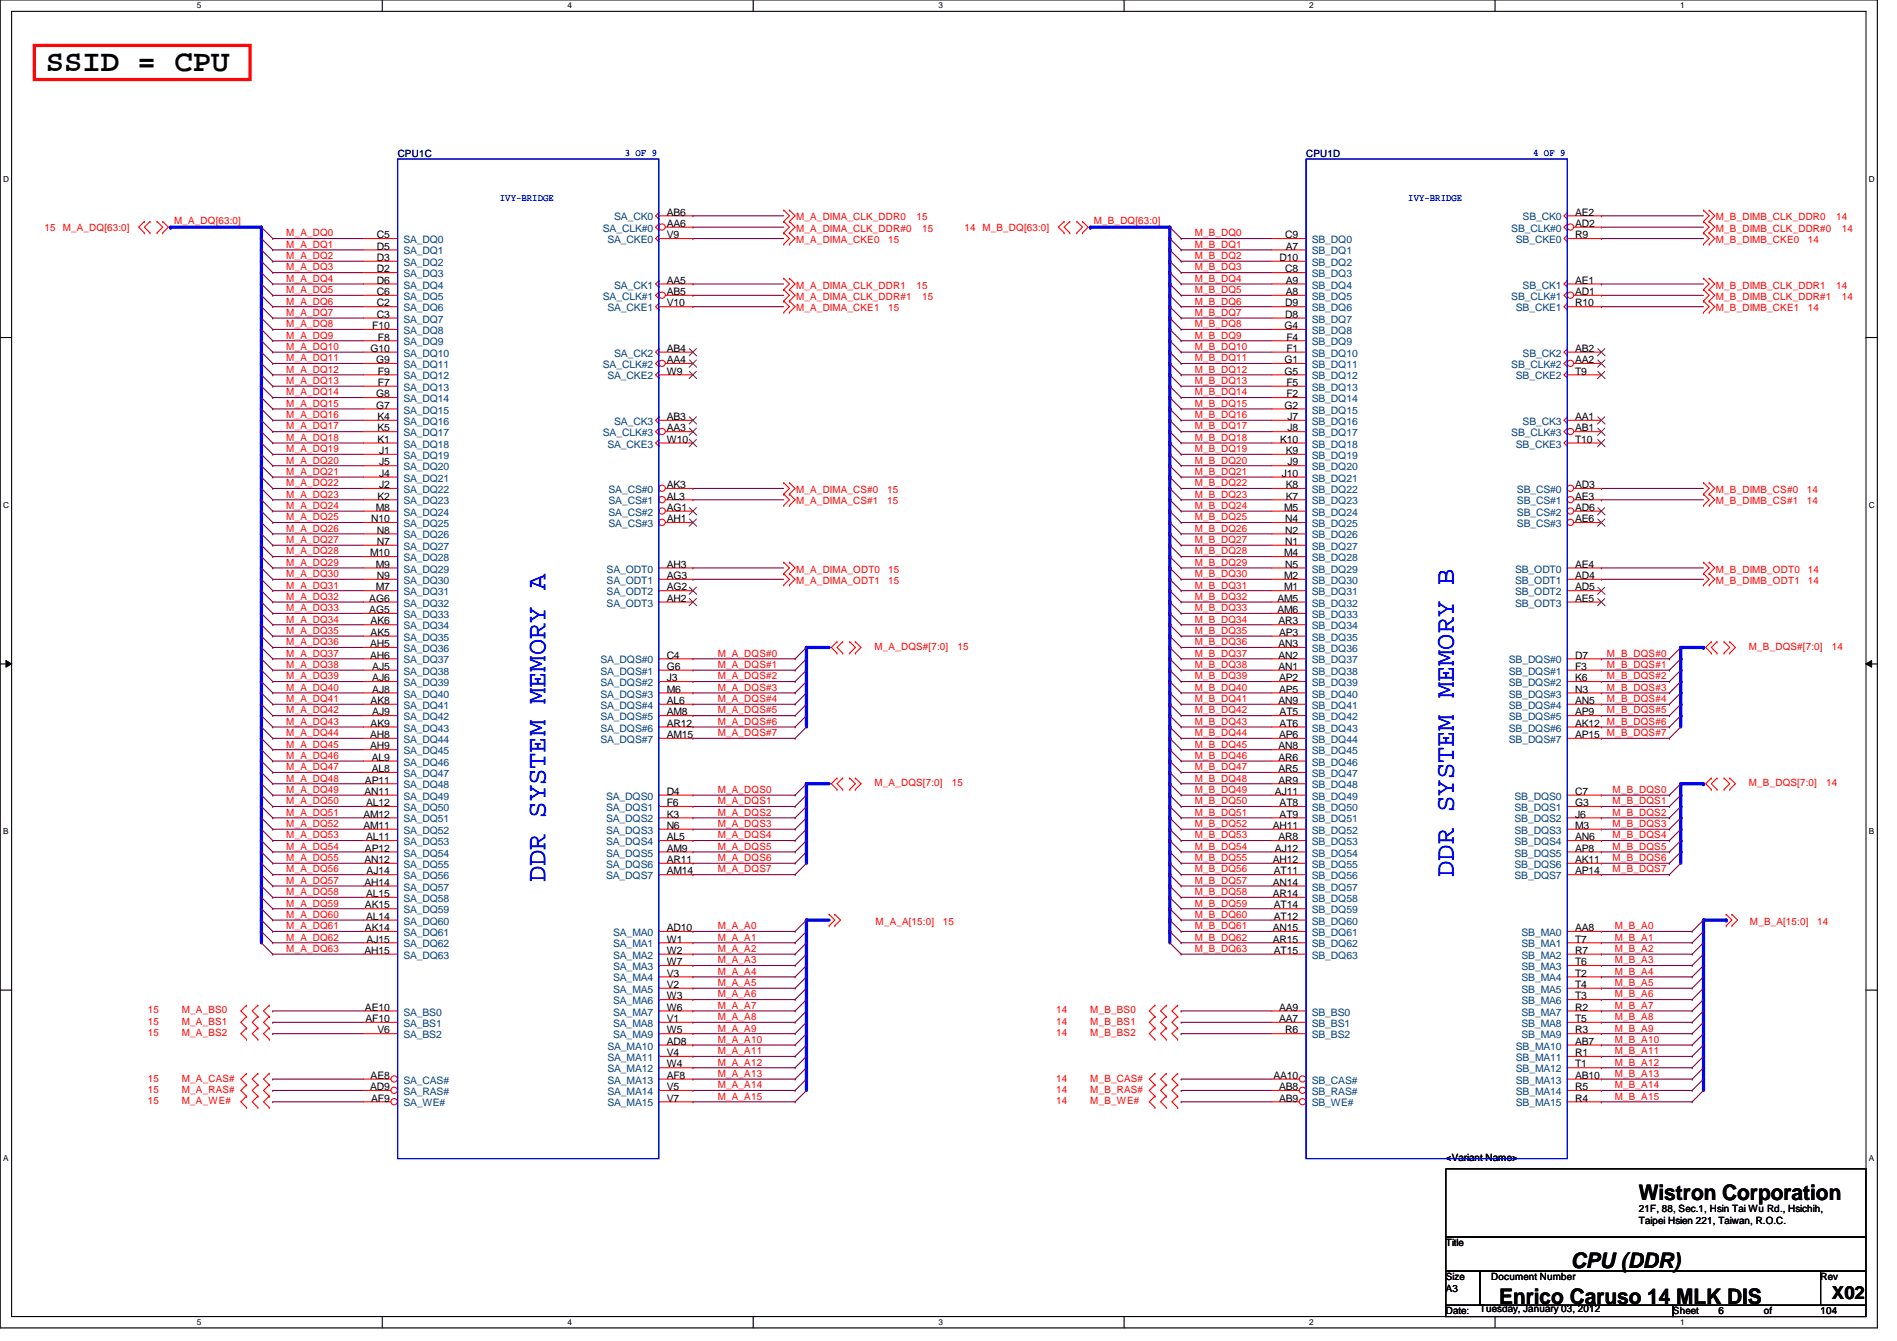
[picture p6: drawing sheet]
<svg xmlns="http://www.w3.org/2000/svg" width="297mm" height="210mm" viewBox="0 0 297 210" stroke-linecap="round" stroke-linejoin="round" font-family="sans-serif">
<defs><g id="words">
<text font-size="4.8" x="7.2" y="11.1">SSID = CPU</text>
<g font-size="4.2" fill="#00f">
<text x="227.7" y="137.2" transform="rotate(-90 227.7 137.2)">DDR SYSTEM MEMORY B</text>
<text x="85.4" y="138.1" transform="rotate(-90 85.4 138.1)">DDR SYSTEM MEMORY A</text>
</g>
<g font-size="3.3">
<text x="256.6" y="187.9">Wistron Corporation</text>
<text x="246" y="198.5">CPU (DDR)</text>
<text x="234.7" y="204">Enrico Caruso 14 MLK DIS</text>
</g>
<text font-size="2.8" x="286.8" y="203.4">X02</text>
<g font-size="1.6" fill="#000080">
<text x="62.3" y="24.6">CPU1C</text>
<text x="204.5" y="24.6">CPU1D</text>
</g>
<g font-size="1.6" fill="#00f">
<text x="97.8" y="24.3">3 OF 9</text>
<text x="240.1" y="24.3">4 OF 9</text>
<text x="78.3" y="31.5">IVY-BRIDGE</text>
<text x="220.5" y="31.5">IVY-BRIDGE</text>
</g>
<g font-size="1.6" fill="#f00">
<text x="27.3" y="35">M_A_DQ[63:0]</text>
<text x="124.7" y="34.5">M_A_DIMA_CLK_DDR0</text>
<text x="143.5" y="34.5">15</text>
<text x="171.3" y="35">M_B_DQ[63:0]</text>
<text x="268.7" y="34.5">M_B_DIMB_CLK_DDR0</text>
<text x="287.5" y="34.5">14</text>
<text x="7" y="36.1">15 M_A_DQ[63:0]</text>
<text x="44.8" y="37">M_A_DQ0</text>
<text x="44.8" y="38.8">M_A_DQ1</text>
<text x="44.8" y="40.6">M_A_DQ2</text>
<text x="124.7" y="38.1">M_A_DIMA_CKE0</text>
<text x="124.7" y="36.3">M_A_DIMA_CLK_DDR#0</text>
<text x="139.1" y="38.1">15</text>
<text x="144.4" y="36.3">15</text>
<text x="151" y="36.1">14 M_B_DQ[63:0]</text>
<text x="187.1" y="37">M_B_DQ0</text>
<text x="187.1" y="38.8">M_B_DQ1</text>
<text x="187.1" y="40.6">M_B_DQ2</text>
<text x="268.7" y="38.1">M_B_DIMB_CKE0</text>
<text x="268.7" y="36.3">M_B_DIMB_CLK_DDR#0</text>
<text x="283.1" y="38.1">14</text>
<text x="288.4" y="36.3">14</text>
<text x="44.8" y="42.3">M_A_DQ3</text>
<text x="44.8" y="45.9">M_A_DQ5</text>
<text x="44.8" y="44.1">M_A_DQ4</text>
<text x="44.8" y="47.7">M_A_DQ6</text>
<text x="124.7" y="45.2">M_A_DIMA_CLK_DDR1</text>
<text x="124.7" y="46.9">M_A_DIMA_CLK_DDR#1</text>
<text x="143.5" y="45.2">15</text>
<text x="144.4" y="46.9">15</text>
<text x="187.1" y="42.3">M_B_DQ3</text>
<text x="187.1" y="44.1">M_B_DQ4</text>
<text x="187.1" y="45.9">M_B_DQ5</text>
<text x="187.1" y="47.7">M_B_DQ6</text>
<text x="268.7" y="45.2">M_B_DIMB_CLK_DDR1</text>
<text x="268.7" y="46.9">M_B_DIMB_CLK_DDR#1</text>
<text x="287.5" y="45.2">14</text>
<text x="288.4" y="46.9">14</text>
<text x="44.8" y="49.4">M_A_DQ7</text>
<text x="44.8" y="53">M_A_DQ9</text>
<text x="44.8" y="51.2">M_A_DQ8</text>
<text x="124.7" y="48.7">M_A_DIMA_CKE1</text>
<text x="139.1" y="48.7">15</text>
<text x="187.1" y="49.4">M_B_DQ7</text>
<text x="187.1" y="51.2">M_B_DQ8</text>
<text x="187.1" y="53">M_B_DQ9</text>
<text x="268.7" y="48.7">M_B_DIMB_CKE1</text>
<text x="283.1" y="48.7">14</text>
<text x="44.8" y="58.3">M_A_DQ12</text>
<text x="44.8" y="54.8">M_A_DQ10</text>
<text x="44.8" y="56.6">M_A_DQ11</text>
<text x="187.1" y="54.8">M_B_DQ10</text>
<text x="187.1" y="56.6">M_B_DQ11</text>
<text x="187.1" y="58.3">M_B_DQ12</text>
<text x="44.8" y="60.1">M_A_DQ13</text>
<text x="44.8" y="63.7">M_A_DQ15</text>
<text x="44.8" y="61.9">M_A_DQ14</text>
<text x="44.8" y="65.4">M_A_DQ16</text>
<text x="187.1" y="63.7">M_B_DQ15</text>
<text x="187.1" y="60.1">M_B_DQ13</text>
<text x="187.1" y="61.9">M_B_DQ14</text>
<text x="187.1" y="65.4">M_B_DQ16</text>
<text x="44.8" y="70.8">M_A_DQ19</text>
<text x="44.8" y="69">M_A_DQ18</text>
<text x="44.8" y="67.2">M_A_DQ17</text>
<text x="187.1" y="67.2">M_B_DQ17</text>
<text x="187.1" y="69">M_B_DQ18</text>
<text x="187.1" y="70.8">M_B_DQ19</text>
<text x="44.8" y="72.6">M_A_DQ20</text>
<text x="44.8" y="76.1">M_A_DQ22</text>
<text x="44.8" y="77.9">M_A_DQ23</text>
<text x="44.8" y="74.3">M_A_DQ21</text>
<text x="124.7" y="77.2">M_A_DIMA_CS#0</text>
<text x="138.9" y="77.2">15</text>
<text x="187.1" y="77.9">M_B_DQ23</text>
<text x="187.1" y="74.3">M_B_DQ21</text>
<text x="187.1" y="72.6">M_B_DQ20</text>
<text x="187.1" y="76.1">M_B_DQ22</text>
<text x="268.7" y="77.2">M_B_DIMB_CS#0</text>
<text x="282.9" y="77.2">14</text>
<text x="44.8" y="81.4">M_A_DQ25</text>
<text x="44.8" y="83.2">M_A_DQ26</text>
<text x="44.8" y="79.7">M_A_DQ24</text>
<text x="124.7" y="79">M_A_DIMA_CS#1</text>
<text x="138.9" y="79">15</text>
<text x="187.1" y="83.2">M_B_DQ26</text>
<text x="187.1" y="81.4">M_B_DQ25</text>
<text x="187.1" y="79.7">M_B_DQ24</text>
<text x="268.7" y="79">M_B_DIMB_CS#1</text>
<text x="282.9" y="79">14</text>
<text x="44.8" y="85">M_A_DQ27</text>
<text x="44.8" y="86.8">M_A_DQ28</text>
<text x="44.8" y="88.6">M_A_DQ29</text>
<text x="124.7" y="89.6">M_A_DIMA_ODT0</text>
<text x="139.1" y="89.6">15</text>
<text x="187.1" y="86.8">M_B_DQ28</text>
<text x="187.1" y="88.6">M_B_DQ29</text>
<text x="187.1" y="85">M_B_DQ27</text>
<text x="268.7" y="89.6">M_B_DIMB_ODT0</text>
<text x="283.1" y="89.6">14</text>
<text x="44.8" y="90.3">M_A_DQ30</text>
<text x="44.8" y="92.1">M_A_DQ31</text>
<text x="44.8" y="93.9">M_A_DQ32</text>
<text x="44.8" y="95.7">M_A_DQ33</text>
<text x="124.7" y="91.4">M_A_DIMA_ODT1</text>
<text x="139.1" y="91.4">15</text>
<text x="187.1" y="92.1">M_B_DQ31</text>
<text x="187.1" y="90.3">M_B_DQ30</text>
<text x="187.1" y="93.9">M_B_DQ32</text>
<text x="187.1" y="95.7">M_B_DQ33</text>
<text x="268.7" y="91.4">M_B_DIMB_ODT1</text>
<text x="283.1" y="91.4">14</text>
<text x="44.8" y="101">M_A_DQ36</text>
<text x="44.8" y="99.2">M_A_DQ35</text>
<text x="44.8" y="97.5">M_A_DQ34</text>
<text x="136.9" y="101.7">M_A_DQS#[7:0]</text>
<text x="149.9" y="101.7">15</text>
<text x="187.1" y="97.5">M_B_DQ34</text>
<text x="187.1" y="99.2">M_B_DQ35</text>
<text x="187.1" y="101">M_B_DQ36</text>
<text x="273.9" y="101.7">M_B_DQS#[7:0]</text>
<text x="286.8" y="101.7">14</text>
<text x="44.8" y="106.3">M_A_DQ39</text>
<text x="44.8" y="102.8">M_A_DQ37</text>
<text x="44.8" y="104.6">M_A_DQ38</text>
<text x="112.4" y="106.3">M_A_DQS#2</text>
<text x="112.4" y="104.6">M_A_DQS#1</text>
<text x="112.4" y="102.8">M_A_DQS#0</text>
<text x="187.1" y="106.3">M_B_DQ39</text>
<text x="187.1" y="102.8">M_B_DQ37</text>
<text x="187.1" y="104.6">M_B_DQ38</text>
<text x="251.6" y="106.3">M_B_DQS#2</text>
<text x="251.6" y="104.6">M_B_DQS#1</text>
<text x="251.6" y="102.8">M_B_DQS#0</text>
<text x="44.8" y="108.1">M_A_DQ40</text>
<text x="44.8" y="111.7">M_A_DQ42</text>
<text x="44.8" y="113.5">M_A_DQ43</text>
<text x="44.8" y="109.9">M_A_DQ41</text>
<text x="112.4" y="109.9">M_A_DQS#4</text>
<text x="112.4" y="111.7">M_A_DQS#5</text>
<text x="112.4" y="113.5">M_A_DQS#6</text>
<text x="112.4" y="108.1">M_A_DQS#3</text>
<text x="187.1" y="111.7">M_B_DQ42</text>
<text x="187.1" y="109.9">M_B_DQ41</text>
<text x="187.1" y="108.1">M_B_DQ40</text>
<text x="187.1" y="113.5">M_B_DQ43</text>
<text x="251.6" y="108.1">M_B_DQS#3</text>
<text x="251.6" y="111.7">M_B_DQS#5</text>
<text x="251.6" y="109.9">M_B_DQS#4</text>
<text x="44.8" y="115.2">M_A_DQ44</text>
<text x="44.8" y="118.8">M_A_DQ46</text>
<text x="44.8" y="117">M_A_DQ45</text>
<text x="112.4" y="115.2">M_A_DQS#7</text>
<text x="187.1" y="115.2">M_B_DQ44</text>
<text x="187.1" y="117">M_B_DQ45</text>
<text x="187.1" y="118.8">M_B_DQ46</text>
<text x="44.8" y="120.6">M_A_DQ47</text>
<text x="44.8" y="122.3">M_A_DQ48</text>
<text x="44.8" y="124.1">M_A_DQ49</text>
<text x="44.8" y="125.9">M_A_DQ50</text>
<text x="112.4" y="125.9">M_A_DQS1</text>
<text x="112.4" y="124.1">M_A_DQS0</text>
<text x="136.9" y="123.1">M_A_DQS[7:0]</text>
<text x="149.1" y="123.1">15</text>
<text x="187.1" y="120.6">M_B_DQ47</text>
<text x="187.1" y="122.3">M_B_DQ48</text>
<text x="187.1" y="124.1">M_B_DQ49</text>
<text x="187.1" y="125.9">M_B_DQ50</text>
<text x="252.5" y="124.1">M_B_DQS0</text>
<text x="252.5" y="125.9">M_B_DQS1</text>
<text x="273.9" y="123.1">M_B_DQS[7:0]</text>
<text x="286" y="123.1">14</text>
<text x="44.8" y="131.2">M_A_DQ53</text>
<text x="44.8" y="127.7">M_A_DQ51</text>
<text x="44.8" y="129.5">M_A_DQ52</text>
<text x="112.4" y="131.2">M_A_DQS4</text>
<text x="112.4" y="129.5">M_A_DQS3</text>
<text x="112.4" y="127.7">M_A_DQS2</text>
<text x="187.1" y="127.7">M_B_DQ51</text>
<text x="187.1" y="131.2">M_B_DQ53</text>
<text x="187.1" y="129.5">M_B_DQ52</text>
<text x="252.5" y="127.7">M_B_DQS2</text>
<text x="252.5" y="129.5">M_B_DQS3</text>
<text x="252.5" y="131.2">M_B_DQS4</text>
<text x="44.8" y="133">M_A_DQ54</text>
<text x="44.8" y="134.8">M_A_DQ55</text>
<text x="44.8" y="136.6">M_A_DQ56</text>
<text x="112.4" y="133">M_A_DQS5</text>
<text x="112.4" y="134.8">M_A_DQS6</text>
<text x="112.4" y="136.6">M_A_DQS7</text>
<text x="187.1" y="134.8">M_B_DQ55</text>
<text x="187.1" y="133">M_B_DQ54</text>
<text x="187.1" y="136.6">M_B_DQ56</text>
<text x="252.5" y="133">M_B_DQS5</text>
<text x="252.5" y="134.8">M_B_DQS6</text>
<text x="252.5" y="136.6">M_B_DQS7</text>
<text x="44.8" y="141.9">M_A_DQ59</text>
<text x="44.8" y="143.7">M_A_DQ60</text>
<text x="44.8" y="140.1">M_A_DQ58</text>
<text x="44.8" y="138.3">M_A_DQ57</text>
<text x="187.1" y="143.7">M_B_DQ60</text>
<text x="187.1" y="140.1">M_B_DQ58</text>
<text x="187.1" y="138.3">M_B_DQ57</text>
<text x="187.1" y="141.9">M_B_DQ59</text>
<text x="44.8" y="149">M_A_DQ63</text>
<text x="44.8" y="145.5">M_A_DQ61</text>
<text x="44.8" y="147.2">M_A_DQ62</text>
<text x="112.4" y="145.5">M_A_A0</text>
<text x="112.4" y="147.2">M_A_A1</text>
<text x="112.4" y="149">M_A_A2</text>
<text x="137.1" y="144.7">M_A_A[15:0]</text>
<text x="147.6" y="144.7">15</text>
<text x="187.1" y="145.5">M_B_DQ61</text>
<text x="187.1" y="149">M_B_DQ63</text>
<text x="187.1" y="147.2">M_B_DQ62</text>
<text x="252.9" y="149">M_B_A2</text>
<text x="252.9" y="147.2">M_B_A1</text>
<text x="252.9" y="145.5">M_B_A0</text>
<text x="274" y="144.7">M_B_A[15:0]</text>
<text x="284.5" y="144.7">14</text>
<text x="112.4" y="150.8">M_A_A3</text>
<text x="112.4" y="152.6">M_A_A4</text>
<text x="112.4" y="154.3">M_A_A5</text>
<text x="252.9" y="154.3">M_B_A5</text>
<text x="252.9" y="152.6">M_B_A4</text>
<text x="252.9" y="150.8">M_B_A3</text>
<text x="23.2" y="158.6">15</text>
<text x="23.2" y="160.4">15</text>
<text x="28.5" y="158.6">M_A_BS0</text>
<text x="28.5" y="160.4">M_A_BS1</text>
<text x="112.4" y="157.9">M_A_A7</text>
<text x="112.4" y="161.5">M_A_A9</text>
<text x="112.4" y="156.1">M_A_A6</text>
<text x="112.4" y="159.7">M_A_A8</text>
<text x="165.4" y="158.6">14</text>
<text x="165.4" y="160.4">14</text>
<text x="170.7" y="158.6">M_B_BS0</text>
<text x="170.7" y="160.4">M_B_BS1</text>
<text x="252.9" y="156.1">M_B_A6</text>
<text x="252.9" y="157.9">M_B_A7</text>
<text x="252.9" y="159.7">M_B_A8</text>
<text x="252.9" y="161.5">M_B_A9</text>
<text x="23.2" y="162.2">15</text>
<text x="28.5" y="162.2">M_A_BS2</text>
<text x="112.4" y="166.8">M_A_A12</text>
<text x="112.4" y="163.2">M_A_A10</text>
<text x="112.4" y="165">M_A_A11</text>
<text x="165.4" y="162.2">14</text>
<text x="170.7" y="162.2">M_B_BS2</text>
<text x="252.9" y="163.2">M_B_A10</text>
<text x="252.9" y="165">M_B_A11</text>
<text x="252.9" y="166.8">M_B_A12</text>
<text x="23.2" y="169.3">15</text>
<text x="23.2" y="171.1">15</text>
<text x="23.2" y="172.8">15</text>
<text x="28.5" y="169.3">M_A_CAS#</text>
<text x="28.5" y="171.1">M_A_RAS#</text>
<text x="28.5" y="172.8">M_A_WE#</text>
<text x="112.4" y="170.3">M_A_A14</text>
<text x="112.4" y="168.6">M_A_A13</text>
<text x="112.4" y="172.1">M_A_A15</text>
<text x="165.4" y="169.3">14</text>
<text x="165.4" y="171.1">14</text>
<text x="165.4" y="172.8">14</text>
<text x="170.7" y="169.3">M_B_CAS#</text>
<text x="170.7" y="171.1">M_B_RAS#</text>
<text x="170.7" y="172.8">M_B_WE#</text>
<text x="252.9" y="168.6">M_B_A13</text>
<text x="252.9" y="170.3">M_B_A14</text>
<text x="252.9" y="172.1">M_B_A15</text>
</g>
<g font-size="1.6" fill="#004080">
<text x="96.2" y="34.5">SA_CK0</text>
<text x="238.4" y="34.5">SB_CK0</text>
<text x="63.2" y="38.1">SA_DQ0</text>
<text x="63.2" y="39.8">SA_DQ1</text>
<text x="63.2" y="41.6">SA_DQ2</text>
<text x="94.4" y="36.3">SA_CLK#0</text>
<text x="95.1" y="38.1">SA_CKE0</text>
<text x="205.4" y="38.1">SB_DQ0</text>
<text x="205.4" y="39.8">SB_DQ1</text>
<text x="205.4" y="41.6">SB_DQ2</text>
<text x="236.6" y="36.3">SB_CLK#0</text>
<text x="237.4" y="38.1">SB_CKE0</text>
<text x="63.2" y="43.4">SA_DQ3</text>
<text x="63.2" y="45.2">SA_DQ4</text>
<text x="63.2" y="46.9">SA_DQ5</text>
<text x="94.4" y="46.9">SA_CLK#1</text>
<text x="96.2" y="45.2">SA_CK1</text>
<text x="205.4" y="43.4">SB_DQ3</text>
<text x="205.4" y="45.2">SB_DQ4</text>
<text x="205.4" y="46.9">SB_DQ5</text>
<text x="236.6" y="46.9">SB_CLK#1</text>
<text x="238.4" y="45.2">SB_CK1</text>
<text x="63.2" y="48.7">SA_DQ6</text>
<text x="63.2" y="50.5">SA_DQ7</text>
<text x="63.2" y="52.3">SA_DQ8</text>
<text x="95.1" y="48.7">SA_CKE1</text>
<text x="205.4" y="48.7">SB_DQ6</text>
<text x="205.4" y="50.5">SB_DQ7</text>
<text x="205.4" y="52.3">SB_DQ8</text>
<text x="237.4" y="48.7">SB_CKE1</text>
<text x="63.2" y="54.1">SA_DQ9</text>
<text x="63.2" y="55.8">SA_DQ10</text>
<text x="63.2" y="57.6">SA_DQ11</text>
<text x="63.2" y="59.4">SA_DQ12</text>
<text x="94.4" y="57.6">SA_CLK#2</text>
<text x="95.1" y="59.4">SA_CKE2</text>
<text x="96.2" y="55.8">SA_CK2</text>
<text x="205.4" y="54.1">SB_DQ9</text>
<text x="205.4" y="55.8">SB_DQ10</text>
<text x="205.4" y="57.6">SB_DQ11</text>
<text x="205.4" y="59.4">SB_DQ12</text>
<text x="236.6" y="57.6">SB_CLK#2</text>
<text x="237.4" y="59.4">SB_CKE2</text>
<text x="238.4" y="55.8">SB_CK2</text>
<text x="63.2" y="61.2">SA_DQ13</text>
<text x="63.2" y="62.9">SA_DQ14</text>
<text x="63.2" y="64.7">SA_DQ15</text>
<text x="205.4" y="61.2">SB_DQ13</text>
<text x="205.4" y="62.9">SB_DQ14</text>
<text x="205.4" y="64.7">SB_DQ15</text>
<text x="63.2" y="66.5">SA_DQ16</text>
<text x="63.2" y="68.3">SA_DQ17</text>
<text x="63.2" y="70.1">SA_DQ18</text>
<text x="63.2" y="71.8">SA_DQ19</text>
<text x="94.4" y="68.3">SA_CLK#3</text>
<text x="95.1" y="70.1">SA_CKE3</text>
<text x="96.2" y="66.5">SA_CK3</text>
<text x="205.4" y="66.5">SB_DQ16</text>
<text x="205.4" y="68.3">SB_DQ17</text>
<text x="205.4" y="70.1">SB_DQ18</text>
<text x="205.4" y="71.8">SB_DQ19</text>
<text x="236.6" y="68.3">SB_CLK#3</text>
<text x="237.4" y="70.1">SB_CKE3</text>
<text x="238.4" y="66.5">SB_CK3</text>
<text x="63.2" y="73.6">SA_DQ20</text>
<text x="63.2" y="75.4">SA_DQ21</text>
<text x="63.2" y="77.2">SA_DQ22</text>
<text x="95.3" y="77.2">SA_CS#0</text>
<text x="205.4" y="73.6">SB_DQ20</text>
<text x="205.4" y="75.4">SB_DQ21</text>
<text x="205.4" y="77.2">SB_DQ22</text>
<text x="237.5" y="77.2">SB_CS#0</text>
<text x="63.2" y="79">SA_DQ23</text>
<text x="63.2" y="80.7">SA_DQ24</text>
<text x="63.2" y="82.5">SA_DQ25</text>
<text x="95.3" y="79">SA_CS#1</text>
<text x="95.3" y="80.7">SA_CS#2</text>
<text x="95.3" y="82.5">SA_CS#3</text>
<text x="205.4" y="79">SB_DQ23</text>
<text x="205.4" y="80.7">SB_DQ24</text>
<text x="205.4" y="82.5">SB_DQ25</text>
<text x="237.5" y="79">SB_CS#1</text>
<text x="237.5" y="80.7">SB_CS#2</text>
<text x="237.5" y="82.5">SB_CS#3</text>
<text x="63.2" y="84.3">SA_DQ26</text>
<text x="63.2" y="86.1">SA_DQ27</text>
<text x="63.2" y="87.8">SA_DQ28</text>
<text x="63.2" y="89.6">SA_DQ29</text>
<text x="95" y="89.6">SA_ODT0</text>
<text x="205.4" y="84.3">SB_DQ26</text>
<text x="205.4" y="86.1">SB_DQ27</text>
<text x="205.4" y="87.8">SB_DQ28</text>
<text x="205.4" y="89.6">SB_DQ29</text>
<text x="237.2" y="89.6">SB_ODT0</text>
<text x="63.2" y="91.4">SA_DQ30</text>
<text x="63.2" y="93.2">SA_DQ31</text>
<text x="63.2" y="95">SA_DQ32</text>
<text x="95" y="91.4">SA_ODT1</text>
<text x="95" y="93.2">SA_ODT2</text>
<text x="95" y="95">SA_ODT3</text>
<text x="205.4" y="91.4">SB_DQ30</text>
<text x="205.4" y="93.2">SB_DQ31</text>
<text x="205.4" y="95">SB_DQ32</text>
<text x="237.2" y="91.4">SB_ODT1</text>
<text x="237.2" y="93.2">SB_ODT2</text>
<text x="237.2" y="95">SB_ODT3</text>
<text x="63.2" y="96.7">SA_DQ33</text>
<text x="63.2" y="98.5">SA_DQ34</text>
<text x="63.2" y="100.3">SA_DQ35</text>
<text x="205.4" y="96.7">SB_DQ33</text>
<text x="205.4" y="98.5">SB_DQ34</text>
<text x="205.4" y="100.3">SB_DQ35</text>
<text x="63.2" y="102.1">SA_DQ36</text>
<text x="63.2" y="103.8">SA_DQ37</text>
<text x="63.2" y="105.6">SA_DQ38</text>
<text x="63.2" y="107.4">SA_DQ39</text>
<text x="94" y="103.8">SA_DQS#0</text>
<text x="94" y="105.6">SA_DQS#1</text>
<text x="94" y="107.4">SA_DQS#2</text>
<text x="205.4" y="102.1">SB_DQ36</text>
<text x="205.4" y="103.8">SB_DQ37</text>
<text x="205.4" y="105.6">SB_DQ38</text>
<text x="205.4" y="107.4">SB_DQ39</text>
<text x="236.3" y="103.8">SB_DQS#0</text>
<text x="236.3" y="105.6">SB_DQS#1</text>
<text x="236.3" y="107.4">SB_DQS#2</text>
<text x="63.2" y="109.2">SA_DQ40</text>
<text x="63.2" y="111">SA_DQ41</text>
<text x="63.2" y="112.7">SA_DQ42</text>
<text x="94" y="109.2">SA_DQS#3</text>
<text x="94" y="111">SA_DQS#4</text>
<text x="94" y="112.7">SA_DQS#5</text>
<text x="205.4" y="109.2">SB_DQ40</text>
<text x="205.4" y="111">SB_DQ41</text>
<text x="205.4" y="112.7">SB_DQ42</text>
<text x="236.3" y="111">SB_DQS#4</text>
<text x="236.3" y="112.7">SB_DQS#5</text>
<text x="236.3" y="109.2">SB_DQS#3</text>
<text x="63.2" y="114.5">SA_DQ43</text>
<text x="63.2" y="116.3">SA_DQ44</text>
<text x="63.2" y="118.1">SA_DQ45</text>
<text x="63.2" y="119.8">SA_DQ46</text>
<text x="94" y="114.5">SA_DQS#6</text>
<text x="94" y="116.3">SA_DQS#7</text>
<text x="205.4" y="114.5">SB_DQ43</text>
<text x="205.4" y="116.3">SB_DQ44</text>
<text x="205.4" y="118.1">SB_DQ45</text>
<text x="205.4" y="119.8">SB_DQ46</text>
<text x="236.3" y="114.5">SB_DQS#6</text>
<text x="236.3" y="116.3">SB_DQS#7</text>
<text x="63.2" y="121.6">SA_DQ47</text>
<text x="63.2" y="123.4">SA_DQ48</text>
<text x="63.2" y="125.2">SA_DQ49</text>
<text x="94.9" y="125.2">SA_DQS0</text>
<text x="205.4" y="121.6">SB_DQ47</text>
<text x="205.4" y="123.4">SB_DQ48</text>
<text x="205.4" y="125.2">SB_DQ49</text>
<text x="237.1" y="125.2">SB_DQS0</text>
<text x="63.2" y="127">SA_DQ50</text>
<text x="63.2" y="128.7">SA_DQ51</text>
<text x="63.2" y="130.5">SA_DQ52</text>
<text x="94.9" y="127">SA_DQS1</text>
<text x="94.9" y="128.7">SA_DQS2</text>
<text x="94.9" y="130.5">SA_DQS3</text>
<text x="205.4" y="127">SB_DQ50</text>
<text x="205.4" y="128.7">SB_DQ51</text>
<text x="205.4" y="130.5">SB_DQ52</text>
<text x="237.1" y="127">SB_DQS1</text>
<text x="237.1" y="128.7">SB_DQS2</text>
<text x="237.1" y="130.5">SB_DQS3</text>
<text x="63.2" y="132.3">SA_DQ53</text>
<text x="63.2" y="134.1">SA_DQ54</text>
<text x="63.2" y="135.8">SA_DQ55</text>
<text x="63.2" y="137.6">SA_DQ56</text>
<text x="94.9" y="132.3">SA_DQS4</text>
<text x="94.9" y="134.1">SA_DQS5</text>
<text x="94.9" y="135.8">SA_DQS6</text>
<text x="94.9" y="137.6">SA_DQS7</text>
<text x="205.4" y="132.3">SB_DQ53</text>
<text x="205.4" y="134.1">SB_DQ54</text>
<text x="205.4" y="135.8">SB_DQ55</text>
<text x="205.4" y="137.6">SB_DQ56</text>
<text x="237.1" y="132.3">SB_DQS4</text>
<text x="237.1" y="134.1">SB_DQS5</text>
<text x="237.1" y="135.8">SB_DQS6</text>
<text x="237.1" y="137.6">SB_DQS7</text>
<text x="63.2" y="139.4">SA_DQ57</text>
<text x="63.2" y="141.2">SA_DQ58</text>
<text x="63.2" y="143">SA_DQ59</text>
<text x="205.4" y="139.4">SB_DQ57</text>
<text x="205.4" y="141.2">SB_DQ58</text>
<text x="205.4" y="143">SB_DQ59</text>
<text x="63.2" y="144.7">SA_DQ60</text>
<text x="63.2" y="146.5">SA_DQ61</text>
<text x="63.2" y="148.3">SA_DQ62</text>
<text x="96" y="146.5">SA_MA0</text>
<text x="96" y="148.3">SA_MA1</text>
<text x="205.4" y="144.7">SB_DQ60</text>
<text x="205.4" y="146.5">SB_DQ61</text>
<text x="205.4" y="148.3">SB_DQ62</text>
<text x="238.2" y="146.5">SB_MA0</text>
<text x="238.2" y="148.3">SB_MA1</text>
<text x="63.2" y="150.1">SA_DQ63</text>
<text x="96" y="150.1">SA_MA2</text>
<text x="96" y="151.8">SA_MA3</text>
<text x="96" y="153.6">SA_MA4</text>
<text x="96" y="155.4">SA_MA5</text>
<text x="205.4" y="150.1">SB_DQ63</text>
<text x="238.2" y="150.1">SB_MA2</text>
<text x="238.2" y="151.8">SB_MA3</text>
<text x="238.2" y="153.6">SB_MA4</text>
<text x="238.2" y="155.4">SB_MA5</text>
<text x="63.2" y="159">SA_BS0</text>
<text x="63.2" y="160.7">SA_BS1</text>
<text x="96" y="157.2">SA_MA6</text>
<text x="96" y="159">SA_MA7</text>
<text x="96" y="160.7">SA_MA8</text>
<text x="205.4" y="159">SB_BS0</text>
<text x="205.4" y="160.7">SB_BS1</text>
<text x="238.2" y="157.2">SB_MA6</text>
<text x="238.2" y="159">SB_MA7</text>
<text x="238.2" y="160.7">SB_MA8</text>
<text x="63.2" y="162.5">SA_BS2</text>
<text x="95.1" y="164.3">SA_MA10</text>
<text x="95.1" y="166.1">SA_MA11</text>
<text x="95.1" y="167.9">SA_MA12</text>
<text x="96" y="162.5">SA_MA9</text>
<text x="205.4" y="162.5">SB_BS2</text>
<text x="237.4" y="164.3">SB_MA10</text>
<text x="237.4" y="166.1">SB_MA11</text>
<text x="237.4" y="167.9">SB_MA12</text>
<text x="238.2" y="162.5">SB_MA9</text>
<text x="63.2" y="169.6">SA_CAS#</text>
<text x="63.2" y="171.4">SA_RAS#</text>
<text x="63.2" y="173.2">SA_WE#</text>
<text x="95.1" y="169.6">SA_MA13</text>
<text x="95.1" y="171.4">SA_MA14</text>
<text x="95.1" y="173.2">SA_MA15</text>
<text x="205.4" y="169.6">SB_CAS#</text>
<text x="205.4" y="171.4">SB_RAS#</text>
<text x="205.4" y="173.2">SB_WE#</text>
<text x="237.4" y="169.6">SB_MA13</text>
<text x="237.4" y="171.4">SB_MA14</text>
<text x="237.4" y="173.2">SB_MA15</text>
</g>
<g font-size="1.6">
<text x="104.4" y="33.7">AB6</text>
<text x="104.4" y="35.5">AA6</text>
<text x="246.6" y="33.7">AE2</text>
<text x="246.6" y="35.5">AD2</text>
<text x="59" y="37.3">C5</text>
<text x="59" y="39.1">D5</text>
<text x="59" y="40.9">D3</text>
<text x="104.4" y="37.3">V9</text>
<text x="200.4" y="40.9">D10</text>
<text x="201.2" y="37.3">C9</text>
<text x="201.3" y="39.1">A7</text>
<text x="246.6" y="37.3">R9</text>
<text x="59" y="42.6">D2</text>
<text x="59" y="44.4">D6</text>
<text x="59" y="46.2">C6</text>
<text x="59" y="48">C2</text>
<text x="104.4" y="44.4">AA5</text>
<text x="104.4" y="46.2">AB5</text>
<text x="104.4" y="48">V10</text>
<text x="201.2" y="42.6">C8</text>
<text x="201.2" y="48">D9</text>
<text x="201.3" y="44.4">A9</text>
<text x="201.3" y="46.2">A8</text>
<text x="246.6" y="44.4">AE1</text>
<text x="246.6" y="46.2">AD1</text>
<text x="246.6" y="48">R10</text>
<text x="58.3" y="51.5">F10</text>
<text x="59" y="49.7">C3</text>
<text x="59.2" y="53.3">F8</text>
<text x="201.1" y="51.5">G4</text>
<text x="201.2" y="49.7">D8</text>
<text x="201.4" y="53.3">F4</text>
<text x="58" y="55.1">G10</text>
<text x="58.9" y="56.9">G9</text>
<text x="59.2" y="58.6">F9</text>
<text x="104.4" y="55.1">AB4</text>
<text x="104.4" y="56.9">AA4</text>
<text x="104.4" y="58.6">W9</text>
<text x="201.1" y="56.9">G1</text>
<text x="201.1" y="58.6">G5</text>
<text x="201.4" y="55.1">F1</text>
<text x="246.6" y="55.1">AB2</text>
<text x="246.6" y="56.9">AA2</text>
<text x="246.6" y="58.6">T9</text>
<text x="58.9" y="62.2">G8</text>
<text x="58.9" y="64">G7</text>
<text x="59.1" y="65.7">K4</text>
<text x="59.2" y="60.4">F7</text>
<text x="104.4" y="65.7">AB3</text>
<text x="201.1" y="64">G2</text>
<text x="201.4" y="60.4">F5</text>
<text x="201.4" y="62.2">F2</text>
<text x="201.6" y="65.7">J7</text>
<text x="246.6" y="65.7">AA1</text>
<text x="59.1" y="67.5">K5</text>
<text x="59.1" y="69.3">K1</text>
<text x="59.3" y="71.1">J1</text>
<text x="104.4" y="67.5">AA3</text>
<text x="104.4" y="69.3">W10</text>
<text x="200.4" y="69.3">K10</text>
<text x="201.3" y="71.1">K9</text>
<text x="201.6" y="67.5">J8</text>
<text x="246.6" y="67.5">AB1</text>
<text x="246.6" y="69.3">T10</text>
<text x="59.3" y="72.9">J5</text>
<text x="59.3" y="74.6">J4</text>
<text x="59.3" y="76.4">J2</text>
<text x="104.4" y="76.4">AK3</text>
<text x="200.7" y="74.6">J10</text>
<text x="201.3" y="76.4">K8</text>
<text x="201.6" y="72.9">J9</text>
<text x="246.6" y="76.4">AD3</text>
<text x="58.1" y="81.7">N10</text>
<text x="58.8" y="80">M8</text>
<text x="59" y="83.5">N8</text>
<text x="59.1" y="78.2">K2</text>
<text x="104.4" y="78.2">AL3</text>
<text x="104.4" y="80">AG1</text>
<text x="104.4" y="81.7">AH1</text>
<text x="201.1" y="80">M5</text>
<text x="201.2" y="81.7">N4</text>
<text x="201.2" y="83.5">N2</text>
<text x="201.3" y="78.2">K7</text>
<text x="246.6" y="78.2">AE3</text>
<text x="246.6" y="80">AD6</text>
<text x="246.6" y="81.7">AE6</text>
<text x="58" y="87.1">M10</text>
<text x="58.8" y="88.9">M9</text>
<text x="59" y="85.3">N7</text>
<text x="104.4" y="88.9">AH3</text>
<text x="201.1" y="87.1">M4</text>
<text x="201.2" y="85.3">N1</text>
<text x="201.2" y="88.9">N5</text>
<text x="246.6" y="88.9">AE4</text>
<text x="57.8" y="94.2">AG6</text>
<text x="57.8" y="96">AG5</text>
<text x="58.8" y="92.4">M7</text>
<text x="59" y="90.6">N9</text>
<text x="104.4" y="90.6">AG3</text>
<text x="104.4" y="92.4">AG2</text>
<text x="104.4" y="94.2">AH2</text>
<text x="200" y="94.2">AM5</text>
<text x="200" y="96">AM6</text>
<text x="201.1" y="90.6">M2</text>
<text x="201.1" y="92.4">M1</text>
<text x="246.6" y="90.6">AD4</text>
<text x="246.6" y="92.4">AD5</text>
<text x="246.6" y="94.2">AE5</text>
<text x="58" y="101.3">AH5</text>
<text x="58" y="97.7">AK6</text>
<text x="58" y="99.5">AK5</text>
<text x="200.2" y="97.7">AR3</text>
<text x="200.2" y="101.3">AN3</text>
<text x="200.3" y="99.5">AP3</text>
<text x="58" y="103.1">AH6</text>
<text x="58.3" y="104.9">AJ5</text>
<text x="58.3" y="106.6">AJ6</text>
<text x="104.4" y="103.1">C4</text>
<text x="104.4" y="104.9">G6</text>
<text x="104.4" y="106.6">J3</text>
<text x="200.2" y="103.1">AN2</text>
<text x="200.2" y="104.9">AN1</text>
<text x="200.3" y="106.6">AP2</text>
<text x="246.6" y="103.1">D7</text>
<text x="246.6" y="104.9">F3</text>
<text x="246.6" y="106.6">K6</text>
<text x="58" y="110.2">AK8</text>
<text x="58" y="113.7">AK9</text>
<text x="58.3" y="108.4">AJ8</text>
<text x="58.3" y="112">AJ9</text>
<text x="104.4" y="108.4">M6</text>
<text x="104.4" y="110.2">AL6</text>
<text x="104.4" y="112">AM8</text>
<text x="104.4" y="113.7">AR12</text>
<text x="200.2" y="110.2">AN9</text>
<text x="200.3" y="108.4">AP5</text>
<text x="200.4" y="112">AT5</text>
<text x="200.4" y="113.7">AT6</text>
<text x="246.6" y="110.2">AN5</text>
<text x="246.6" y="112">AP9</text>
<text x="246.6" y="113.7">AK12 M_B_DQS#6</text>
<text x="246.6" y="108.4">N3</text>
<text x="58" y="115.5">AH8</text>
<text x="58" y="117.3">AH9</text>
<text x="58.2" y="119.1">AL9</text>
<text x="104.4" y="115.5">AM15</text>
<text x="200.2" y="117.3">AN8</text>
<text x="200.2" y="119.1">AR6</text>
<text x="200.3" y="115.5">AP6</text>
<text x="246.6" y="115.5">AP15 M_B_DQS#7</text>
<text x="57.1" y="124.4">AN11</text>
<text x="57.1" y="122.6">AP11</text>
<text x="58.2" y="120.9">AL8</text>
<text x="104.4" y="124.4">D4</text>
<text x="199.6" y="124.4">AJ11</text>
<text x="200.2" y="120.9">AR5</text>
<text x="200.2" y="122.6">AR9</text>
<text x="246.6" y="124.4">C7</text>
<text x="56.9" y="128">AM12</text>
<text x="56.9" y="129.8">AM11</text>
<text x="57.3" y="126.2">AL12</text>
<text x="57.3" y="131.5">AL11</text>
<text x="104.4" y="126.2">F6</text>
<text x="104.4" y="128">K3</text>
<text x="104.4" y="129.8">N6</text>
<text x="104.4" y="131.5">AL5</text>
<text x="199.3" y="129.8">AH11</text>
<text x="200.2" y="131.5">AR8</text>
<text x="200.4" y="126.2">AT8</text>
<text x="200.4" y="128">AT9</text>
<text x="246.6" y="131.5">AN6</text>
<text x="246.6" y="126.2">G3</text>
<text x="246.6" y="128">J6</text>
<text x="246.6" y="129.8">M3</text>
<text x="57.1" y="135.1">AN12</text>
<text x="57.1" y="133.3">AP12</text>
<text x="57.4" y="136.9">AJ14</text>
<text x="104.4" y="133.3">AM9</text>
<text x="104.4" y="135.1">AR11</text>
<text x="104.4" y="136.9">AM14</text>
<text x="199.3" y="135.1">AH12</text>
<text x="199.5" y="136.9">AT11</text>
<text x="199.6" y="133.3">AJ12</text>
<text x="246.6" y="133.3">AP8</text>
<text x="246.6" y="135.1">AK11</text>
<text x="246.6" y="136.9">AP14</text>
<text x="57.1" y="138.6">AH14</text>
<text x="57.1" y="142.2">AK15</text>
<text x="57.3" y="140.4">AL15</text>
<text x="57.3" y="144">AL14</text>
<text x="199.3" y="138.6">AN14</text>
<text x="199.3" y="140.4">AR14</text>
<text x="199.5" y="142.2">AT14</text>
<text x="199.5" y="144">AT12</text>
<text x="57.1" y="149.3">AH15</text>
<text x="57.1" y="145.8">AK14</text>
<text x="57.4" y="147.5">AJ15</text>
<text x="104.4" y="145.8">AD10</text>
<text x="104.4" y="147.5">W1</text>
<text x="104.4" y="149.3">W2</text>
<text x="199.3" y="145.8">AN15</text>
<text x="199.3" y="147.5">AR15</text>
<text x="199.5" y="149.3">AT15</text>
<text x="246.6" y="145.8">AA8</text>
<text x="246.6" y="147.5">T7</text>
<text x="246.6" y="149.3">R7</text>
<text x="104.4" y="151.1">W7</text>
<text x="104.4" y="152.9">V3</text>
<text x="104.4" y="154.6">V2</text>
<text x="246.6" y="151.1">T6</text>
<text x="246.6" y="152.9">T2</text>
<text x="246.6" y="154.6">T4</text>
<text x="57.1" y="158.2">AE10</text>
<text x="57.2" y="160">AF10</text>
<text x="59.1" y="161.8">V6</text>
<text x="104.4" y="156.4">W3</text>
<text x="104.4" y="158.2">W6</text>
<text x="104.4" y="160">V1</text>
<text x="104.4" y="161.8">W5</text>
<text x="200.3" y="158.2">AA9</text>
<text x="200.3" y="160">AA7</text>
<text x="201.2" y="161.8">R6</text>
<text x="246.6" y="156.4">T3</text>
<text x="246.6" y="158.2">R2</text>
<text x="246.6" y="160">T5</text>
<text x="246.6" y="161.8">R3</text>
<text x="104.4" y="163.5">AD8</text>
<text x="104.4" y="165.3">V4</text>
<text x="104.4" y="167.1">W4</text>
<text x="246.6" y="163.5">AB7</text>
<text x="246.6" y="165.3">R1</text>
<text x="246.6" y="167.1">T1</text>
<text x="58" y="170.6">AD9</text>
<text x="58" y="168.9">AE8</text>
<text x="58.1" y="172.4">AF9</text>
<text x="104.4" y="168.9">AF8</text>
<text x="104.4" y="170.6">V5</text>
<text x="104.4" y="172.4">V7</text>
<text x="199.4" y="168.9">AA10</text>
<text x="200.3" y="170.6">AB8</text>
<text x="200.3" y="172.4">AB9</text>
<text x="246.6" y="168.9">AB10</text>
<text x="246.6" y="170.6">R5</text>
<text x="246.6" y="172.4">R4</text>
<text x="226.4" y="181.7">&lt;Variant Name&gt;</text>
<text x="256.6" y="189.7">21F, 88, Sec.1, Hsin Tai Wu Rd., Hsichih,</text>
<text x="256.6" y="191.6">Taipei Hsien 221, Taiwan, R.O.C.</text>
<text x="226.4" y="195.1">Title</text>
<text x="226.4" y="200.4">Size</text>
<text x="226.4" y="202.2">A3</text>
<text x="233.5" y="200.4">Document Number</text>
<text x="285.1" y="200.4">Rev</text>
<text x="226.4" y="205.7">Date:</text>
<text x="231.7" y="205.4">Tuesday, January 03, 2012</text>
<text x="262" y="205.7">Sheet</text>
<text x="269.1" y="205.7">6</text>
<text x="276.2" y="205.7">of</text>
<text x="285.1" y="205.7">104</text>
</g>
<g font-size="1.3">
<text x="30.8" y="1.3">5</text>
<text x="88.9" y="1.3">4</text>
<text x="146.9" y="1.3">3</text>
<text x="205" y="1.3">2</text>
<text x="263.1" y="1.3">1</text>
<text x=".5" y="28.4">D</text>
<text x="292.6" y="28.4">D</text>
<text x=".5" y="79.5">C</text>
<text x="292.6" y="79.5">C</text>
<text x=".5" y="130.6">B</text>
<text x="292.6" y="130.6">B</text>
<text x=".5" y="181.7">A</text>
<text x="292.6" y="181.7">A</text>
<text x="30.8" y="207.4">5</text>
<text x="88.9" y="207.4">4</text>
<text x="146.9" y="207.4">3</text>
<text x="205" y="207.4">2</text>
<text x="263.1" y="207.4">1</text>
</g>
</g></defs>
<path d="M0 0h294v207.9h-294zM1.8 1.8h290.4v204.3h-290.4z" fill="none" stroke="#000" stroke-width=".17"/>
<g fill="#fff">
<path d="M30.8 .2h.7v1.4h-.7z"/>
<path d="M30.8 206.2h.7v1.4h-.7z"/>
</g>
<path d="M59.9 0v1.8M59.9 206.1v1.8" fill="none" stroke="#000" stroke-width=".17"/>
<g fill="#fff">
<path d="M88.9 .2h.6v1.4h-.6z"/>
<path d="M88.9 206.2h.6v1.4h-.6z"/>
</g>
<path d="M117.9 0v1.8M117.9 206.1v1.8" fill="none" stroke="#000" stroke-width=".17"/>
<g fill="#fff">
<path d="M146.9 .2h.7v1.4h-.7z"/>
<path d="M146.9 206.2h.7v1.4h-.7z"/>
</g>
<path d="M176 0v1.8M176 206.1v1.8" fill="none" stroke="#000" stroke-width=".17"/>
<g fill="#fff">
<path d="M205 .2h.7v1.4h-.7z"/>
<path d="M205 206.2h.7v1.4h-.7z"/>
</g>
<path d="M234.1 0v1.8M234.1 206.1v1.8" fill="none" stroke="#000" stroke-width=".17"/>
<g fill="#fff">
<path d="M263.1 .2h.7v1.4h-.7z"/>
<path d="M263.1 206.2h.7v1.4h-.7z"/>
<path d="M.5 27.3h.9v1.4h-.9z"/>
<path d="M292.6 27.3h.9v1.4h-.9z"/>
<path d="M.5 78.4h.9v1.4h-.9z"/>
<path d="M292.6 78.4h.9v1.4h-.9z"/>
</g>
<path d="M0 52.8h1.8M292.2 52.8h1.8" fill="none" stroke="#000" stroke-width=".17"/>
<g fill="#fff">
<path d="M.5 129.5h.8v1.4h-.8z"/>
<path d="M292.6 129.5h.9v1.4h-.9z"/>
</g>
<path d="M0 103.9h1.8M292.2 103.9h1.8" fill="none" stroke="#000" stroke-width=".17"/>
<path d="M.9 103.4l.9 .5-.9 .5zM292.2 103.9l.9-.5v1z" fill="#000"/>
<path d="M.9 103.4l.9 .5-.9 .5zM292.2 103.9l.9-.5v1z" fill="none" stroke="#000" stroke-width=".16"/>
<g fill="#fff">
<path d="M.5 180.5h.8v1.4h-.8z"/>
<path d="M292.6 180.5h.9v1.4h-.9z"/>
</g>
<path d="M0 155h1.8M292.2 155h1.8" fill="none" stroke="#000" stroke-width=".17"/>
<path d="M40.9 101.3v1.8" fill="none" stroke="#00f" stroke-width=".51"/>
<circle cx="40.9" cy="101.3" r=".25" fill="#00f"/>
<path d="M40.9 145.8v1.8" fill="none" stroke="#00f" stroke-width=".51"/>
<circle cx="40.9" cy="145.8" r=".25" fill="#00f"/>
<g fill="none" stroke="#800040" stroke-width=".17">
<path d="M185 37.3h.1M185 39.1h.1M185 37.3h14.2M185 39.1h14.2M185 40.9h.1M185 42.7h.1M185 44.4h.1M185 46.2h.1M185 48h.1M185 49.8h.1M185 51.6h.1M185 53.3h.1"/>
<path d="M185 55.1h.1M185 56.9h.1M185 58.7h.1M185 40.9h14.2M185 42.7h14.2M185 44.4h14.2M185 46.2h14.2M185 48h14.2M185 49.8h14.2M185 51.6h14.2M185 53.3h14.2M185 55.1h14.2"/>
<path d="M185 56.9h14.2M185 58.7h14.2M185 64h.1M185 60.5h.1M185 62.2h.1M185 65.8h.1M185 67.6h.1M185 69.3h.1M185 71.1h.1M185 78.2h.1M185 74.7h.1M185 72.9h.1"/>
<path d="M185 76.5h.1M185 64h14.2M185 60.5h14.2M185 62.2h14.2M185 65.8h14.2M185 67.6h14.2M185 69.3h14.2M185 71.1h14.2M185 78.2h14.2M185 74.7h14.2M185 72.9h14.2M185 76.5h14.2"/>
<path d="M185 87.1h.1M185 83.6h.1M185 88.9h.1M185 81.8h.1M185 92.5h.1M185 80h.1M185 85.3h.1M185 90.7h.1M185 94.2h.1M185 96h.1M185 97.8h.1M185 99.6h.1"/>
<path d="M185 87.1h14.2M185 83.6h14.2M185 88.9h14.2M185 81.8h14.2M185 92.5h14.2M185 80h14.2M185 85.3h14.2M185 90.7h14.2M185 94.2h14.2M185 96h14.2M185 97.8h14.2M185 99.6h14.2"/>
<path d="M185 106.7h.1M185 103.1h.1M185 101.3h.1M185 104.9h.1M185 115.6h.1M185 112h.1M185 117.3h.1M185 110.2h.1M185 108.5h.1M185 113.8h.1M185 119.1h.1M185 106.7h14.2"/>
<path d="M185 103.1h14.2M185 101.3h14.2M185 104.9h14.2M185 115.6h14.2M185 112h14.2M185 117.3h14.2M185 110.2h14.2M185 108.5h14.2M185 113.8h14.2M185 119.1h14.2M185 120.9h.1M185 122.7h.1"/>
<path d="M185 124.5h.1M185 126.2h.1M185 128h.1M185 135.1h.1M185 131.6h.1M185 129.8h.1M185 133.3h.1M185 138.7h.1M185 136.9h.1M185 120.9h14.2M185 122.7h14.2M185 124.5h14.2"/>
<path d="M185 126.2h14.2M185 128h14.2M185 135.1h14.2M185 131.6h14.2M185 129.8h14.2M185 133.3h14.2M185 138.7h14.2M185 136.9h14.2M185 144h.1M185 140.5h.1M185 145.8h.1M185 149.4h.1"/>
<path d="M185 142.2h.1M185 147.6h.1M185 144h14.2M185 140.5h14.2M185 145.8h14.2M185 149.4h14.2M185 142.2h14.2M185 147.6h14.2M185 170.7h.1M185 172.5h.1M185 168.9h.1M185 170.7h14.2"/>
<path d="M185 172.5h14.2M185 168.9h14.2"/>
</g>
<path d="M170.7 35.6h12.5" fill="none" stroke="#00f" stroke-width=".51"/>
<circle cx="170.7" cy="35.6" r=".25" fill="#00f"/>
<g fill="none" stroke="#800040" stroke-width=".17">
<path d="M108.5 131.6h.1M108.5 129.8h.1M108.5 133.3h.1M108.5 135.1h.1M108.5 136.9h.1M108.5 128h.1M108.5 126.2h.1M108.5 124.5h.1M108.5 131.6h16M108.5 129.8h16M108.5 133.3h16M108.5 135.1h16"/>
<path d="M108.5 136.9h16M108.5 128h16M108.5 126.2h16M108.5 124.5h16"/>
</g>
<path d="M126.3 122.7h3.5" fill="none" stroke="#00f" stroke-width=".51"/>
<circle cx="126.3" cy="122.7" r=".25" fill="#00f"/>
<g fill="none" stroke="#800040" stroke-width=".17">
<path d="M108.5 33.8h.1M108.5 35.6h.1M108.5 37.3h.1M108.5 33.8h14.2M108.5 35.6h14.2M108.5 37.3h14.2M108.5 44.4h.1M108.5 46.2h.1M108.5 48h.1M108.5 44.4h14.2M108.5 46.2h14.2M108.5 48h14.2"/>
<path d="M108.5 88.9h.1M108.5 90.7h.1M108.5 88.9h14.2M108.5 90.7h14.2M108.5 158.2h.1M108.5 145.8h.1M108.5 156.5h.1M108.5 147.6h.1M108.5 149.4h.1M108.5 151.1h.1M108.5 152.9h.1M108.5 154.7h.1"/>
<path d="M108.5 158.2h16M108.5 145.8h16M108.5 156.5h16M108.5 147.6h16M108.5 149.4h16M108.5 151.1h16M108.5 152.9h16M108.5 154.7h16M108.5 167.1h.1M108.5 170.7h.1M108.5 168.9h.1M108.5 161.8h.1"/>
<path d="M108.5 172.5h.1M108.5 163.6h.1M108.5 160h.1M108.5 165.4h.1M108.5 167.1h16M108.5 170.7h16M108.5 168.9h16M108.5 161.8h16M108.5 172.5h16M108.5 163.6h16M108.5 160h16M108.5 165.4h16"/>
</g>
<path d="M126.3 144h3.5" fill="none" stroke="#00f" stroke-width=".51"/>
<circle cx="126.3" cy="144" r=".25" fill="#00f"/>
<path d="M108.5 110.2h.1M108.5 112h.1M108.5 113.8h.1M108.5 115.6h.1M108.5 110.2h16M108.5 112h16M108.5 113.8h16M108.5 115.6h16" fill="none" stroke="#800040" stroke-width=".17"/>
<path d="M126.3 101.3h3.5" fill="none" stroke="#00f" stroke-width=".51"/>
<circle cx="126.3" cy="101.3" r=".25" fill="#00f"/>
<path d="M108.5 76.5h.1M108.5 78.2h.1M108.5 76.5h14.2M108.5 78.2h14.2M108.5 108.5h.1M108.5 106.7h.1M108.5 104.9h.1M108.5 103.1h.1M108.5 108.5h16M108.5 106.7h16M108.5 104.9h16M108.5 103.1h16" fill="none" stroke="#800040" stroke-width=".17"/>
<path d="M126.3 168.9v1.8" fill="none" stroke="#00f" stroke-width=".51"/>
<circle cx="126.3" cy="168.9" r=".25" fill="#00f"/>
<path d="M126.3 133.3v1.8" fill="none" stroke="#00f" stroke-width=".51"/>
<circle cx="126.3" cy="133.3" r=".25" fill="#00f"/>
<path d="M40.9 78.2v1.8" fill="none" stroke="#00f" stroke-width=".51"/>
<circle cx="40.9" cy="78.2" r=".25" fill="#00f"/>
<path d="M183.2 80v1.8" fill="none" stroke="#00f" stroke-width=".51"/>
<circle cx="183.2" cy="80" r=".25" fill="#00f"/>
<path d="M183.2 145.8v1.8" fill="none" stroke="#00f" stroke-width=".51"/>
<circle cx="183.2" cy="145.8" r=".25" fill="#00f"/>
<path d="M126.3 112v1.8" fill="none" stroke="#00f" stroke-width=".51"/>
<circle cx="126.3" cy="112" r=".25" fill="#00f"/>
<path d="M266.7 168.9v1.8" fill="none" stroke="#00f" stroke-width=".51"/>
<circle cx="266.7" cy="168.9" r=".25" fill="#00f"/>
<g fill="none" stroke="#800040" stroke-width=".17">
<path d="M42.7 99.6h.1M42.7 97.8h.1M42.7 99.6h14.2M42.7 97.8h14.2M42.7 115.6h.1M42.7 101.3h.1M42.7 108.5h.1M42.7 106.7h.1M42.7 103.1h.1M42.7 115.6h14.2M42.7 101.3h14.2M42.7 108.5h14.2"/>
<path d="M42.7 106.7h14.2M42.7 103.1h14.2M42.7 120.9h.1M42.7 133.3h.1M42.7 131.6h.1M42.7 128h.1M42.7 122.7h.1M42.7 138.7h.1M42.7 135.1h.1M42.7 124.5h.1M42.7 126.2h.1M42.7 129.8h.1"/>
<path d="M42.7 136.9h.1M42.7 120.9h14.2M42.7 133.3h14.2M42.7 131.6h14.2M42.7 128h14.2M42.7 122.7h14.2M42.7 138.7h14.2M42.7 135.1h14.2M42.7 124.5h14.2M42.7 126.2h14.2M42.7 129.8h14.2M42.7 136.9h14.2"/>
<path d="M42.7 142.2h.1M42.7 149.4h.1M42.7 144h.1M42.7 145.8h.1M42.7 140.5h.1M42.7 147.6h.1M42.7 142.2h14.2M42.7 149.4h14.2M42.7 144h14.2M42.7 145.8h14.2M42.7 140.5h14.2M42.7 147.6h14.2"/>
</g>
<path d="M26.7 35.6h14.2" fill="none" stroke="#00f" stroke-width=".51"/>
<circle cx="26.7" cy="35.6" r=".25" fill="#00f"/>
<g fill="none" stroke="#800040" stroke-width=".17">
<path d="M42.7 37.3h.1M42.7 39.1h.1M42.7 37.3h14.2M42.7 39.1h14.2M250.7 35.6h.1M250.7 37.3h.1M250.7 37.3h16M250.7 35.6h16M42.7 40.9h.1M42.7 42.7h.1M42.7 49.8h.1M42.7 46.2h.1"/>
<path d="M42.7 44.4h.1M42.7 48h.1M42.7 58.7h.1M42.7 55.1h.1M42.7 53.3h.1M42.7 51.6h.1M42.7 56.9h.1M42.7 40.9h14.2M42.7 42.7h14.2M42.7 49.8h14.2M42.7 46.2h14.2M42.7 44.4h14.2"/>
<path d="M42.7 48h14.2M42.7 58.7h14.2M42.7 55.1h14.2M42.7 53.3h14.2M42.7 51.6h14.2M42.7 56.9h14.2M42.7 60.5h.1M42.7 64h.1M42.7 62.2h.1M42.7 72.9h.1M42.7 71.1h.1M42.7 69.3h.1"/>
<path d="M42.7 65.8h.1M42.7 67.6h.1M42.7 76.5h.1M42.7 78.2h.1M42.7 74.7h.1M42.7 60.5h14.2M42.7 64h14.2M42.7 62.2h14.2M42.7 72.9h14.2M42.7 71.1h14.2M42.7 69.3h14.2M42.7 65.8h14.2"/>
<path d="M42.7 67.6h14.2M42.7 76.5h14.2M42.7 78.2h14.2M42.7 74.7h14.2M42.7 85.3h.1M42.7 81.8h.1M42.7 90.7h.1M42.7 87.1h.1M42.7 83.6h.1M42.7 92.5h.1M42.7 88.9h.1M42.7 80h.1"/>
<path d="M42.7 94.2h.1M42.7 96h.1M42.7 85.3h14.2M42.7 81.8h14.2M42.7 90.7h14.2M42.7 87.1h14.2M42.7 83.6h14.2M42.7 92.5h14.2M42.7 88.9h14.2M42.7 80h14.2M42.7 94.2h14.2M42.7 96h14.2"/>
<path d="M250.7 90.7h.1M250.7 88.9h.1M250.7 90.7h16M250.7 88.9h16M42.7 119.1h.1M42.7 112h.1M42.7 104.9h.1M42.7 117.3h.1M42.7 113.8h.1M42.7 110.2h.1M42.7 119.1h14.2M42.7 112h14.2"/>
<path d="M42.7 104.9h14.2M42.7 117.3h14.2M42.7 113.8h14.2M42.7 110.2h14.2M250.7 124.5h.1M250.7 126.2h.1M250.7 128h.1M250.7 129.8h.1M250.7 131.6h.1M250.7 124.5h10.7M250.7 126.2h10.7M250.7 128h10.7"/>
<path d="M250.7 129.8h10.7M250.7 131.6h10.7"/>
</g>
<path d="M263.2 122.7h3.5" fill="none" stroke="#00f" stroke-width=".51"/>
<circle cx="266.7" cy="122.7" r=".25" fill="#00f"/>
<g fill="none" stroke="#800040" stroke-width=".17">
<path d="M250.7 33.8h.1M250.7 33.8h16M250.7 44.4h.1M250.7 46.2h.1M250.7 48h.1M250.7 44.4h16M250.7 46.2h16M250.7 48h16M250.7 76.5h.1M250.7 78.2h.1M250.7 76.5h16M250.7 78.2h16"/>
<path d="M250.7 108.5h.1M250.7 106.7h.1M250.7 104.9h.1M250.7 103.1h.1M250.7 108.5h10.7M250.7 106.7h10.7M250.7 104.9h10.7M250.7 103.1h10.7M250.7 133.3h.1M250.7 135.1h.1M250.7 136.9h.1M250.7 133.3h10.7"/>
<path d="M250.7 135.1h10.7M250.7 136.9h10.7M185 158.2h.1M185 158.2h14.2M185 160h.1M185 161.8h.1M185 160h14.2M185 161.8h14.2"/>
</g>
<path d="M263.2 101.3h3.5" fill="none" stroke="#00f" stroke-width=".51"/>
<circle cx="266.7" cy="101.3" r=".25" fill="#00f"/>
<g fill="none" stroke="#800040" stroke-width=".17">
<path d="M250.7 115.6h.1M250.7 113.8h.1M250.7 112h.1M250.7 110.2h.1M250.7 115.6h10.7M250.7 113.8h10.7M250.7 112h10.7M250.7 110.2h10.7M250.7 154.7h.1M250.7 156.5h.1M250.7 158.2h.1M250.7 152.9h.1"/>
<path d="M250.7 151.1h.1M250.7 149.4h.1M250.7 147.6h.1M250.7 154.7h14.3M250.7 156.5h14.3M250.7 158.2h14.3M250.7 152.9h14.3M250.7 151.1h14.3M250.7 149.4h14.3M250.7 147.6h14.3M250.7 160h.1M250.7 161.8h.1"/>
<path d="M250.7 163.6h.1M250.7 165.4h.1M250.7 167.1h.1M250.7 168.9h.1M250.7 170.7h.1M250.7 172.5h.1M250.7 160h14.3M250.7 161.8h14.3M250.7 163.6h14.3M250.7 165.4h14.3M250.7 167.1h14.3M250.7 168.9h14.3"/>
<path d="M250.7 170.7h14.3M250.7 172.5h14.3"/>
</g>
<path d="M266.7 144h3.6" fill="none" stroke="#00f" stroke-width=".51"/>
<circle cx="270.3" cy="144" r=".25" fill="#00f"/>
<path d="M250.7 145.8h.1M250.7 145.8h14.3" fill="none" stroke="#800040" stroke-width=".17"/>
<path d="M263.2 112v1.8" fill="none" stroke="#00f" stroke-width=".51"/>
<circle cx="263.2" cy="112" r=".25" fill="#00f"/>
<path d="M263.2 133.3v1.8" fill="none" stroke="#00f" stroke-width=".51"/>
<circle cx="263.2" cy="133.3" r=".25" fill="#00f"/>
<path d="M42.7 158.2h.1M42.7 158.2h14.2M42.7 160h.1M42.7 161.8h.1M42.7 170.7h.1M42.7 172.5h.1M42.7 168.9h.1M42.7 160h14.2M42.7 161.8h14.2M42.7 170.7h14.2M42.7 172.5h14.2M42.7 168.9h14.2" fill="none" stroke="#800040" stroke-width=".17"/>
<path d="M40.9 35.6v1.7" fill="none" stroke="#00f" stroke-width=".51"/>
<circle cx="40.9" cy="35.6" r=".25" fill="#00f"/>
<path d="M40.9 39.1v1.8" fill="none" stroke="#00f" stroke-width=".51"/>
<circle cx="40.9" cy="39.1" r=".25" fill="#00f"/>
<path d="M40.9 37.3v1.8" fill="none" stroke="#00f" stroke-width=".51"/>
<circle cx="40.9" cy="37.3" r=".25" fill="#00f"/>
<path d="M40.9 42.7v1.7" fill="none" stroke="#00f" stroke-width=".51"/>
<circle cx="40.9" cy="42.7" r=".25" fill="#00f"/>
<path d="M40.9 40.9v1.8" fill="none" stroke="#00f" stroke-width=".51"/>
<circle cx="40.9" cy="40.9" r=".25" fill="#00f"/>
<path d="M40.9 46.2v1.8" fill="none" stroke="#00f" stroke-width=".51"/>
<circle cx="40.9" cy="46.2" r=".25" fill="#00f"/>
<path d="M40.9 44.4v1.8" fill="none" stroke="#00f" stroke-width=".51"/>
<circle cx="40.9" cy="44.4" r=".25" fill="#00f"/>
<path d="M40.9 56.9v1.8" fill="none" stroke="#00f" stroke-width=".51"/>
<circle cx="40.9" cy="56.9" r=".25" fill="#00f"/>
<path d="M40.9 48v1.8" fill="none" stroke="#00f" stroke-width=".51"/>
<circle cx="40.9" cy="48" r=".25" fill="#00f"/>
<path d="M40.9 51.6v1.7" fill="none" stroke="#00f" stroke-width=".51"/>
<circle cx="40.9" cy="51.6" r=".25" fill="#00f"/>
<path d="M40.9 49.8v1.8" fill="none" stroke="#00f" stroke-width=".51"/>
<circle cx="40.9" cy="49.8" r=".25" fill="#00f"/>
<path d="M40.9 55.1v1.8" fill="none" stroke="#00f" stroke-width=".51"/>
<circle cx="40.9" cy="55.1" r=".25" fill="#00f"/>
<path d="M40.9 53.3v1.8" fill="none" stroke="#00f" stroke-width=".51"/>
<circle cx="40.9" cy="53.3" r=".25" fill="#00f"/>
<path d="M40.9 60.5v1.7" fill="none" stroke="#00f" stroke-width=".51"/>
<circle cx="40.9" cy="60.5" r=".25" fill="#00f"/>
<path d="M40.9 58.7v1.8" fill="none" stroke="#00f" stroke-width=".51"/>
<circle cx="40.9" cy="58.7" r=".25" fill="#00f"/>
<path d="M40.9 64v1.8" fill="none" stroke="#00f" stroke-width=".51"/>
<circle cx="40.9" cy="64" r=".25" fill="#00f"/>
<path d="M40.9 62.2v1.8" fill="none" stroke="#00f" stroke-width=".51"/>
<circle cx="40.9" cy="62.2" r=".25" fill="#00f"/>
<path d="M40.9 65.8v1.8" fill="none" stroke="#00f" stroke-width=".51"/>
<circle cx="40.9" cy="65.8" r=".25" fill="#00f"/>
<path d="M40.9 69.3v1.8" fill="none" stroke="#00f" stroke-width=".51"/>
<circle cx="40.9" cy="69.3" r=".25" fill="#00f"/>
<path d="M40.9 67.6v1.7" fill="none" stroke="#00f" stroke-width=".51"/>
<circle cx="40.9" cy="67.6" r=".25" fill="#00f"/>
<path d="M40.9 72.9v1.8" fill="none" stroke="#00f" stroke-width=".51"/>
<circle cx="40.9" cy="72.9" r=".25" fill="#00f"/>
<path d="M40.9 71.1v1.8" fill="none" stroke="#00f" stroke-width=".51"/>
<circle cx="40.9" cy="71.1" r=".25" fill="#00f"/>
<path d="M40.9 76.5v1.7" fill="none" stroke="#00f" stroke-width=".51"/>
<circle cx="40.9" cy="76.5" r=".25" fill="#00f"/>
<path d="M40.9 74.7v1.8" fill="none" stroke="#00f" stroke-width=".51"/>
<circle cx="40.9" cy="74.7" r=".25" fill="#00f"/>
<path d="M40.9 81.8v1.8" fill="none" stroke="#00f" stroke-width=".51"/>
<circle cx="40.9" cy="81.8" r=".25" fill="#00f"/>
<path d="M40.9 80v1.8" fill="none" stroke="#00f" stroke-width=".51"/>
<circle cx="40.9" cy="80" r=".25" fill="#00f"/>
<path d="M40.9 83.6v1.7" fill="none" stroke="#00f" stroke-width=".51"/>
<circle cx="40.9" cy="83.6" r=".25" fill="#00f"/>
<path d="M40.9 96v1.8" fill="none" stroke="#00f" stroke-width=".51"/>
<circle cx="40.9" cy="96" r=".25" fill="#00f"/>
<path d="M40.9 87.1v1.8" fill="none" stroke="#00f" stroke-width=".51"/>
<circle cx="40.9" cy="87.1" r=".25" fill="#00f"/>
<path d="M40.9 85.3v1.8" fill="none" stroke="#00f" stroke-width=".51"/>
<circle cx="40.9" cy="85.3" r=".25" fill="#00f"/>
<path d="M40.9 90.7v1.8" fill="none" stroke="#00f" stroke-width=".51"/>
<circle cx="40.9" cy="90.7" r=".25" fill="#00f"/>
<path d="M40.9 88.9v1.8" fill="none" stroke="#00f" stroke-width=".51"/>
<circle cx="40.9" cy="88.9" r=".25" fill="#00f"/>
<path d="M40.9 94.2v1.8" fill="none" stroke="#00f" stroke-width=".51"/>
<circle cx="40.9" cy="94.2" r=".25" fill="#00f"/>
<path d="M40.9 92.5v1.7" fill="none" stroke="#00f" stroke-width=".51"/>
<circle cx="40.9" cy="92.5" r=".25" fill="#00f"/>
<path d="M40.9 99.6v1.7" fill="none" stroke="#00f" stroke-width=".51"/>
<circle cx="40.9" cy="99.6" r=".25" fill="#00f"/>
<path d="M40.9 97.8v1.8" fill="none" stroke="#00f" stroke-width=".51"/>
<circle cx="40.9" cy="97.8" r=".25" fill="#00f"/>
<path d="M40.9 117.3v1.8" fill="none" stroke="#00f" stroke-width=".51"/>
<circle cx="40.9" cy="117.3" r=".25" fill="#00f"/>
<path d="M40.9 108.5v1.7" fill="none" stroke="#00f" stroke-width=".51"/>
<circle cx="40.9" cy="108.5" r=".25" fill="#00f"/>
<path d="M40.9 103.1v1.8" fill="none" stroke="#00f" stroke-width=".51"/>
<circle cx="40.9" cy="103.1" r=".25" fill="#00f"/>
<path d="M40.9 106.7v1.8" fill="none" stroke="#00f" stroke-width=".51"/>
<circle cx="40.9" cy="106.7" r=".25" fill="#00f"/>
<path d="M40.9 104.9v1.8" fill="none" stroke="#00f" stroke-width=".51"/>
<circle cx="40.9" cy="104.9" r=".25" fill="#00f"/>
<path d="M40.9 112v1.8" fill="none" stroke="#00f" stroke-width=".51"/>
<circle cx="40.9" cy="112" r=".25" fill="#00f"/>
<path d="M40.9 110.2v1.8" fill="none" stroke="#00f" stroke-width=".51"/>
<circle cx="40.9" cy="110.2" r=".25" fill="#00f"/>
<path d="M40.9 115.6v1.7" fill="none" stroke="#00f" stroke-width=".51"/>
<circle cx="40.9" cy="115.6" r=".25" fill="#00f"/>
<path d="M40.9 113.8v1.8" fill="none" stroke="#00f" stroke-width=".51"/>
<circle cx="40.9" cy="113.8" r=".25" fill="#00f"/>
<path d="M40.9 119.1v1.8" fill="none" stroke="#00f" stroke-width=".51"/>
<circle cx="40.9" cy="119.1" r=".25" fill="#00f"/>
<path d="M40.9 126.2v1.8" fill="none" stroke="#00f" stroke-width=".51"/>
<circle cx="40.9" cy="126.2" r=".25" fill="#00f"/>
<path d="M40.9 120.9v1.8" fill="none" stroke="#00f" stroke-width=".51"/>
<circle cx="40.9" cy="120.9" r=".25" fill="#00f"/>
<path d="M40.9 124.5v1.7" fill="none" stroke="#00f" stroke-width=".51"/>
<circle cx="40.9" cy="124.5" r=".25" fill="#00f"/>
<path d="M40.9 122.7v1.8" fill="none" stroke="#00f" stroke-width=".51"/>
<circle cx="40.9" cy="122.7" r=".25" fill="#00f"/>
<path d="M40.9 138.7v1.8" fill="none" stroke="#00f" stroke-width=".51"/>
<circle cx="40.9" cy="138.7" r=".25" fill="#00f"/>
<path d="M40.9 129.8v1.8" fill="none" stroke="#00f" stroke-width=".51"/>
<circle cx="40.9" cy="129.8" r=".25" fill="#00f"/>
<path d="M40.9 128v1.8" fill="none" stroke="#00f" stroke-width=".51"/>
<circle cx="40.9" cy="128" r=".25" fill="#00f"/>
<path d="M40.9 133.3v1.8" fill="none" stroke="#00f" stroke-width=".51"/>
<circle cx="40.9" cy="133.3" r=".25" fill="#00f"/>
<path d="M40.9 131.6v1.7" fill="none" stroke="#00f" stroke-width=".51"/>
<circle cx="40.9" cy="131.6" r=".25" fill="#00f"/>
<path d="M40.9 136.9v1.8" fill="none" stroke="#00f" stroke-width=".51"/>
<circle cx="40.9" cy="136.9" r=".25" fill="#00f"/>
<path d="M40.9 135.1v1.8" fill="none" stroke="#00f" stroke-width=".51"/>
<circle cx="40.9" cy="135.1" r=".25" fill="#00f"/>
<path d="M40.9 142.2v1.8" fill="none" stroke="#00f" stroke-width=".51"/>
<circle cx="40.9" cy="142.2" r=".25" fill="#00f"/>
<path d="M40.9 140.5v1.7" fill="none" stroke="#00f" stroke-width=".51"/>
<circle cx="40.9" cy="140.5" r=".25" fill="#00f"/>
<path d="M40.9 144v1.8" fill="none" stroke="#00f" stroke-width=".51"/>
<circle cx="40.9" cy="144" r=".25" fill="#00f"/>
<path d="M183.2 39.1v1.8" fill="none" stroke="#00f" stroke-width=".51"/>
<circle cx="183.2" cy="39.1" r=".25" fill="#00f"/>
<path d="M183.2 37.3v1.8" fill="none" stroke="#00f" stroke-width=".51"/>
<circle cx="183.2" cy="37.3" r=".25" fill="#00f"/>
<path d="M183.2 35.6v1.7" fill="none" stroke="#00f" stroke-width=".51"/>
<circle cx="183.2" cy="35.6" r=".25" fill="#00f"/>
<path d="M183.2 42.7v1.7" fill="none" stroke="#00f" stroke-width=".51"/>
<circle cx="183.2" cy="42.7" r=".25" fill="#00f"/>
<path d="M183.2 40.9v1.8" fill="none" stroke="#00f" stroke-width=".51"/>
<circle cx="183.2" cy="40.9" r=".25" fill="#00f"/>
<path d="M183.2 46.2v1.8" fill="none" stroke="#00f" stroke-width=".51"/>
<circle cx="183.2" cy="46.2" r=".25" fill="#00f"/>
<path d="M183.2 44.4v1.8" fill="none" stroke="#00f" stroke-width=".51"/>
<circle cx="183.2" cy="44.4" r=".25" fill="#00f"/>
<path d="M183.2 48v1.8" fill="none" stroke="#00f" stroke-width=".51"/>
<circle cx="183.2" cy="48" r=".25" fill="#00f"/>
<path d="M183.2 60.5v1.7" fill="none" stroke="#00f" stroke-width=".51"/>
<circle cx="183.2" cy="60.5" r=".25" fill="#00f"/>
<path d="M183.2 51.6v1.7" fill="none" stroke="#00f" stroke-width=".51"/>
<circle cx="183.2" cy="51.6" r=".25" fill="#00f"/>
<path d="M183.2 49.8v1.8" fill="none" stroke="#00f" stroke-width=".51"/>
<circle cx="183.2" cy="49.8" r=".25" fill="#00f"/>
<path d="M183.2 55.1v1.8" fill="none" stroke="#00f" stroke-width=".51"/>
<circle cx="183.2" cy="55.1" r=".25" fill="#00f"/>
<path d="M183.2 53.3v1.8" fill="none" stroke="#00f" stroke-width=".51"/>
<circle cx="183.2" cy="53.3" r=".25" fill="#00f"/>
<path d="M183.2 58.7v1.8" fill="none" stroke="#00f" stroke-width=".51"/>
<circle cx="183.2" cy="58.7" r=".25" fill="#00f"/>
<path d="M183.2 56.9v1.8" fill="none" stroke="#00f" stroke-width=".51"/>
<circle cx="183.2" cy="56.9" r=".25" fill="#00f"/>
<path d="M183.2 64v1.8" fill="none" stroke="#00f" stroke-width=".51"/>
<circle cx="183.2" cy="64" r=".25" fill="#00f"/>
<path d="M183.2 62.2v1.8" fill="none" stroke="#00f" stroke-width=".51"/>
<circle cx="183.2" cy="62.2" r=".25" fill="#00f"/>
<path d="M183.2 78.2v1.8" fill="none" stroke="#00f" stroke-width=".51"/>
<circle cx="183.2" cy="78.2" r=".25" fill="#00f"/>
<path d="M183.2 69.3v1.8" fill="none" stroke="#00f" stroke-width=".51"/>
<circle cx="183.2" cy="69.3" r=".25" fill="#00f"/>
<path d="M183.2 67.6v1.7" fill="none" stroke="#00f" stroke-width=".51"/>
<circle cx="183.2" cy="67.6" r=".25" fill="#00f"/>
<path d="M183.2 65.8v1.8" fill="none" stroke="#00f" stroke-width=".51"/>
<circle cx="183.2" cy="65.8" r=".25" fill="#00f"/>
<path d="M183.2 72.9v1.8" fill="none" stroke="#00f" stroke-width=".51"/>
<circle cx="183.2" cy="72.9" r=".25" fill="#00f"/>
<path d="M183.2 71.1v1.8" fill="none" stroke="#00f" stroke-width=".51"/>
<circle cx="183.2" cy="71.1" r=".25" fill="#00f"/>
<path d="M183.2 76.5v1.7" fill="none" stroke="#00f" stroke-width=".51"/>
<circle cx="183.2" cy="76.5" r=".25" fill="#00f"/>
<path d="M183.2 74.7v1.8" fill="none" stroke="#00f" stroke-width=".51"/>
<circle cx="183.2" cy="74.7" r=".25" fill="#00f"/>
<path d="M183.2 81.8v1.8" fill="none" stroke="#00f" stroke-width=".51"/>
<circle cx="183.2" cy="81.8" r=".25" fill="#00f"/>
<path d="M183.2 83.6v1.7" fill="none" stroke="#00f" stroke-width=".51"/>
<circle cx="183.2" cy="83.6" r=".25" fill="#00f"/>
<path d="M183.2 99.6v1.7" fill="none" stroke="#00f" stroke-width=".51"/>
<circle cx="183.2" cy="99.6" r=".25" fill="#00f"/>
<path d="M183.2 90.7v1.8" fill="none" stroke="#00f" stroke-width=".51"/>
<circle cx="183.2" cy="90.7" r=".25" fill="#00f"/>
<path d="M183.2 85.3v1.8" fill="none" stroke="#00f" stroke-width=".51"/>
<circle cx="183.2" cy="85.3" r=".25" fill="#00f"/>
<path d="M183.2 88.9v1.8" fill="none" stroke="#00f" stroke-width=".51"/>
<circle cx="183.2" cy="88.9" r=".25" fill="#00f"/>
<path d="M183.2 87.1v1.8" fill="none" stroke="#00f" stroke-width=".51"/>
<circle cx="183.2" cy="87.1" r=".25" fill="#00f"/>
<path d="M183.2 94.2v1.8" fill="none" stroke="#00f" stroke-width=".51"/>
<circle cx="183.2" cy="94.2" r=".25" fill="#00f"/>
<path d="M183.2 92.5v1.7" fill="none" stroke="#00f" stroke-width=".51"/>
<circle cx="183.2" cy="92.5" r=".25" fill="#00f"/>
<path d="M183.2 97.8v1.8" fill="none" stroke="#00f" stroke-width=".51"/>
<circle cx="183.2" cy="97.8" r=".25" fill="#00f"/>
<path d="M183.2 96v1.8" fill="none" stroke="#00f" stroke-width=".51"/>
<circle cx="183.2" cy="96" r=".25" fill="#00f"/>
<path d="M183.2 101.3v1.8" fill="none" stroke="#00f" stroke-width=".51"/>
<circle cx="183.2" cy="101.3" r=".25" fill="#00f"/>
<path d="M183.2 108.5v1.7" fill="none" stroke="#00f" stroke-width=".51"/>
<circle cx="183.2" cy="108.5" r=".25" fill="#00f"/>
<path d="M183.2 103.1v1.8" fill="none" stroke="#00f" stroke-width=".51"/>
<circle cx="183.2" cy="103.1" r=".25" fill="#00f"/>
<path d="M183.2 106.7v1.8" fill="none" stroke="#00f" stroke-width=".51"/>
<circle cx="183.2" cy="106.7" r=".25" fill="#00f"/>
<path d="M183.2 104.9v1.8" fill="none" stroke="#00f" stroke-width=".51"/>
<circle cx="183.2" cy="104.9" r=".25" fill="#00f"/>
<path d="M183.2 112v1.8" fill="none" stroke="#00f" stroke-width=".51"/>
<circle cx="183.2" cy="112" r=".25" fill="#00f"/>
<path d="M183.2 110.2v1.8" fill="none" stroke="#00f" stroke-width=".51"/>
<circle cx="183.2" cy="110.2" r=".25" fill="#00f"/>
<path d="M183.2 115.6v1.7" fill="none" stroke="#00f" stroke-width=".51"/>
<circle cx="183.2" cy="115.6" r=".25" fill="#00f"/>
<path d="M183.2 113.8v1.8" fill="none" stroke="#00f" stroke-width=".51"/>
<circle cx="183.2" cy="113.8" r=".25" fill="#00f"/>
<path d="M183.2 119.1v1.8" fill="none" stroke="#00f" stroke-width=".51"/>
<circle cx="183.2" cy="119.1" r=".25" fill="#00f"/>
<path d="M183.2 117.3v1.8" fill="none" stroke="#00f" stroke-width=".51"/>
<circle cx="183.2" cy="117.3" r=".25" fill="#00f"/>
<path d="M183.2 138.7v1.8" fill="none" stroke="#00f" stroke-width=".51"/>
<circle cx="183.2" cy="138.7" r=".25" fill="#00f"/>
<path d="M183.2 129.8v1.8" fill="none" stroke="#00f" stroke-width=".51"/>
<circle cx="183.2" cy="129.8" r=".25" fill="#00f"/>
<path d="M183.2 120.9v1.8" fill="none" stroke="#00f" stroke-width=".51"/>
<circle cx="183.2" cy="120.9" r=".25" fill="#00f"/>
<path d="M183.2 124.5v1.7" fill="none" stroke="#00f" stroke-width=".51"/>
<circle cx="183.2" cy="124.5" r=".25" fill="#00f"/>
<path d="M183.2 122.7v1.8" fill="none" stroke="#00f" stroke-width=".51"/>
<circle cx="183.2" cy="122.7" r=".25" fill="#00f"/>
<path d="M183.2 128v1.8" fill="none" stroke="#00f" stroke-width=".51"/>
<circle cx="183.2" cy="128" r=".25" fill="#00f"/>
<path d="M183.2 126.2v1.8" fill="none" stroke="#00f" stroke-width=".51"/>
<circle cx="183.2" cy="126.2" r=".25" fill="#00f"/>
<path d="M183.2 133.3v1.8" fill="none" stroke="#00f" stroke-width=".51"/>
<circle cx="183.2" cy="133.3" r=".25" fill="#00f"/>
<path d="M126.3 151.1v1.8" fill="none" stroke="#00f" stroke-width=".51"/>
<circle cx="126.3" cy="151.1" r=".25" fill="#00f"/>
<path d="M126.3 145.8v1.8" fill="none" stroke="#00f" stroke-width=".51"/>
<circle cx="126.3" cy="145.8" r=".25" fill="#00f"/>
<path d="M183.2 131.6v1.7" fill="none" stroke="#00f" stroke-width=".51"/>
<circle cx="183.2" cy="131.6" r=".25" fill="#00f"/>
<path d="M183.2 136.9v1.8" fill="none" stroke="#00f" stroke-width=".51"/>
<circle cx="183.2" cy="136.9" r=".25" fill="#00f"/>
<path d="M183.2 135.1v1.8" fill="none" stroke="#00f" stroke-width=".51"/>
<circle cx="183.2" cy="135.1" r=".25" fill="#00f"/>
<path d="M183.2 142.2v1.8" fill="none" stroke="#00f" stroke-width=".51"/>
<circle cx="183.2" cy="142.2" r=".25" fill="#00f"/>
<path d="M183.2 140.5v1.7" fill="none" stroke="#00f" stroke-width=".51"/>
<circle cx="183.2" cy="140.5" r=".25" fill="#00f"/>
<path d="M183.2 144v1.8" fill="none" stroke="#00f" stroke-width=".51"/>
<circle cx="183.2" cy="144" r=".25" fill="#00f"/>
<path d="M126.3 144v1.8" fill="none" stroke="#00f" stroke-width=".51"/>
<circle cx="126.3" cy="144" r=".25" fill="#00f"/>
<path d="M126.3 149.4v1.7" fill="none" stroke="#00f" stroke-width=".51"/>
<circle cx="126.3" cy="149.4" r=".25" fill="#00f"/>
<path d="M126.3 147.6v1.8" fill="none" stroke="#00f" stroke-width=".51"/>
<circle cx="126.3" cy="147.6" r=".25" fill="#00f"/>
<path d="M126.3 154.7v1.8" fill="none" stroke="#00f" stroke-width=".51"/>
<circle cx="126.3" cy="154.7" r=".25" fill="#00f"/>
<path d="M126.3 152.9v1.8" fill="none" stroke="#00f" stroke-width=".51"/>
<circle cx="126.3" cy="152.9" r=".25" fill="#00f"/>
<path d="M126.3 156.5v1.7" fill="none" stroke="#00f" stroke-width=".51"/>
<circle cx="126.3" cy="156.5" r=".25" fill="#00f"/>
<path d="M126.3 160v1.8" fill="none" stroke="#00f" stroke-width=".51"/>
<circle cx="126.3" cy="160" r=".25" fill="#00f"/>
<path d="M126.3 158.2v1.8" fill="none" stroke="#00f" stroke-width=".51"/>
<circle cx="126.3" cy="158.2" r=".25" fill="#00f"/>
<path d="M126.3 163.6v1.8" fill="none" stroke="#00f" stroke-width=".51"/>
<circle cx="126.3" cy="163.6" r=".25" fill="#00f"/>
<path d="M126.3 161.8v1.8" fill="none" stroke="#00f" stroke-width=".51"/>
<circle cx="126.3" cy="161.8" r=".25" fill="#00f"/>
<path d="M126.3 167.1v1.8" fill="none" stroke="#00f" stroke-width=".51"/>
<circle cx="126.3" cy="167.1" r=".25" fill="#00f"/>
<path d="M126.3 165.4v1.7" fill="none" stroke="#00f" stroke-width=".51"/>
<circle cx="126.3" cy="165.4" r=".25" fill="#00f"/>
<path d="M126.3 129.8v1.8" fill="none" stroke="#00f" stroke-width=".51"/>
<circle cx="126.3" cy="129.8" r=".25" fill="#00f"/>
<path d="M126.3 124.5v1.7" fill="none" stroke="#00f" stroke-width=".51"/>
<circle cx="126.3" cy="124.5" r=".25" fill="#00f"/>
<path d="M126.3 122.7v1.8" fill="none" stroke="#00f" stroke-width=".51"/>
<circle cx="126.3" cy="122.7" r=".25" fill="#00f"/>
<path d="M126.3 128v1.8" fill="none" stroke="#00f" stroke-width=".51"/>
<circle cx="126.3" cy="128" r=".25" fill="#00f"/>
<path d="M126.3 126.2v1.8" fill="none" stroke="#00f" stroke-width=".51"/>
<circle cx="126.3" cy="126.2" r=".25" fill="#00f"/>
<path d="M126.3 131.6v1.7" fill="none" stroke="#00f" stroke-width=".51"/>
<circle cx="126.3" cy="131.6" r=".25" fill="#00f"/>
<path d="M126.3 101.3v1.8" fill="none" stroke="#00f" stroke-width=".51"/>
<circle cx="126.3" cy="101.3" r=".25" fill="#00f"/>
<path d="M126.3 103.1v1.8" fill="none" stroke="#00f" stroke-width=".51"/>
<circle cx="126.3" cy="103.1" r=".25" fill="#00f"/>
<path d="M126.3 106.7v1.8" fill="none" stroke="#00f" stroke-width=".51"/>
<circle cx="126.3" cy="106.7" r=".25" fill="#00f"/>
<path d="M126.3 104.9v1.8" fill="none" stroke="#00f" stroke-width=".51"/>
<circle cx="126.3" cy="104.9" r=".25" fill="#00f"/>
<path d="M126.3 110.2v1.8" fill="none" stroke="#00f" stroke-width=".51"/>
<circle cx="126.3" cy="110.2" r=".25" fill="#00f"/>
<path d="M126.3 108.5v1.7" fill="none" stroke="#00f" stroke-width=".51"/>
<circle cx="126.3" cy="108.5" r=".25" fill="#00f"/>
<path d="M263.2 101.3v1.8" fill="none" stroke="#00f" stroke-width=".51"/>
<circle cx="263.2" cy="101.3" r=".25" fill="#00f"/>
<path d="M263.2 110.2v1.8" fill="none" stroke="#00f" stroke-width=".51"/>
<circle cx="263.2" cy="110.2" r=".25" fill="#00f"/>
<path d="M263.2 104.9v1.8" fill="none" stroke="#00f" stroke-width=".51"/>
<circle cx="263.2" cy="104.9" r=".25" fill="#00f"/>
<path d="M263.2 103.1v1.8" fill="none" stroke="#00f" stroke-width=".51"/>
<circle cx="263.2" cy="103.1" r=".25" fill="#00f"/>
<path d="M263.2 108.5v1.7" fill="none" stroke="#00f" stroke-width=".51"/>
<circle cx="263.2" cy="108.5" r=".25" fill="#00f"/>
<path d="M263.2 106.7v1.8" fill="none" stroke="#00f" stroke-width=".51"/>
<circle cx="263.2" cy="106.7" r=".25" fill="#00f"/>
<path d="M263.2 131.6v1.7" fill="none" stroke="#00f" stroke-width=".51"/>
<circle cx="263.2" cy="131.6" r=".25" fill="#00f"/>
<path d="M263.2 122.7v1.8" fill="none" stroke="#00f" stroke-width=".51"/>
<circle cx="263.2" cy="122.7" r=".25" fill="#00f"/>
<path d="M263.2 126.2v1.8" fill="none" stroke="#00f" stroke-width=".51"/>
<circle cx="263.2" cy="126.2" r=".25" fill="#00f"/>
<path d="M263.2 124.5v1.7" fill="none" stroke="#00f" stroke-width=".51"/>
<circle cx="263.2" cy="124.5" r=".25" fill="#00f"/>
<path d="M263.2 129.8v1.8" fill="none" stroke="#00f" stroke-width=".51"/>
<circle cx="263.2" cy="129.8" r=".25" fill="#00f"/>
<path d="M263.2 128v1.8" fill="none" stroke="#00f" stroke-width=".51"/>
<circle cx="263.2" cy="128" r=".25" fill="#00f"/>
<path d="M266.7 145.8v1.8" fill="none" stroke="#00f" stroke-width=".51"/>
<circle cx="266.7" cy="145.8" r=".25" fill="#00f"/>
<path d="M266.7 144v1.8" fill="none" stroke="#00f" stroke-width=".51"/>
<circle cx="266.7" cy="144" r=".25" fill="#00f"/>
<path d="M266.7 149.4v1.7" fill="none" stroke="#00f" stroke-width=".51"/>
<circle cx="266.7" cy="149.4" r=".25" fill="#00f"/>
<path d="M266.7 147.6v1.8" fill="none" stroke="#00f" stroke-width=".51"/>
<circle cx="266.7" cy="147.6" r=".25" fill="#00f"/>
<path d="M266.7 152.9v1.8" fill="none" stroke="#00f" stroke-width=".51"/>
<circle cx="266.7" cy="152.9" r=".25" fill="#00f"/>
<path d="M266.7 151.1v1.8" fill="none" stroke="#00f" stroke-width=".51"/>
<circle cx="266.7" cy="151.1" r=".25" fill="#00f"/>
<path d="M266.7 156.5v1.7" fill="none" stroke="#00f" stroke-width=".51"/>
<circle cx="266.7" cy="156.5" r=".25" fill="#00f"/>
<path d="M266.7 154.7v1.8" fill="none" stroke="#00f" stroke-width=".51"/>
<circle cx="266.7" cy="154.7" r=".25" fill="#00f"/>
<path d="M266.7 167.1v1.8" fill="none" stroke="#00f" stroke-width=".51"/>
<circle cx="266.7" cy="167.1" r=".25" fill="#00f"/>
<path d="M266.7 158.2v1.8" fill="none" stroke="#00f" stroke-width=".51"/>
<circle cx="266.7" cy="158.2" r=".25" fill="#00f"/>
<path d="M266.7 161.8v1.8" fill="none" stroke="#00f" stroke-width=".51"/>
<circle cx="266.7" cy="161.8" r=".25" fill="#00f"/>
<path d="M266.7 160v1.8" fill="none" stroke="#00f" stroke-width=".51"/>
<circle cx="266.7" cy="160" r=".25" fill="#00f"/>
<path d="M266.7 165.4v1.7" fill="none" stroke="#00f" stroke-width=".51"/>
<circle cx="266.7" cy="165.4" r=".25" fill="#00f"/>
<path d="M266.7 163.6v1.8" fill="none" stroke="#00f" stroke-width=".51"/>
<circle cx="266.7" cy="163.6" r=".25" fill="#00f"/>
<g fill="none" stroke="#f00" stroke-width=".17">
<path d="M22.6 36.4h.1M22.6 34.7h.1M22.6 34.7l-.9 .9 .9 .8M23.5 36.4h.1M23.5 34.7h.1M23.5 34.7l-.9 .9 .9 .8M24.6 34.7h.1M24.6 36.4h.1M24.6 34.7l.9 .9-.9 .8M25.5 36.4h.1M25.5 34.7h.1M25.5 34.7l.9 .9-.9 .8"/>
<path d="M122.7 36.4h.1M122.7 38.2h.1M122.7 32.9h.1M122.7 34.7h.1M122.7 36.4l.9 .9-.9 .9M122.7 32.9l.9 .9-.9 .9M122.7 34.7l.9 .9-.9 .8M123.6 36.4h.1M123.6 38.2h.1M123.6 32.9h.1M123.6 34.7h.1M123.6 36.4l.9 .9-.9 .9"/>
<path d="M123.6 32.9l.9 .9-.9 .9M123.6 34.7l.9 .9-.9 .8M166.6 36.4h.1M166.6 34.7h.1M166.6 34.7l-.9 .9 .9 .8M167.5 36.4h.1M167.5 34.7h.1M167.5 34.7l-.9 .9 .9 .8M168.6 34.7h.1M168.6 36.4h.1M168.6 34.7l.9 .9-.9 .8M169.5 36.4h.1"/>
<path d="M169.5 34.7h.1M169.5 34.7l.9 .9-.9 .8M266.7 36.4h.1M266.7 38.2h.1M266.7 32.9h.1M266.7 34.7h.1M266.7 36.4l.9 .9-.9 .9M266.7 32.9l.9 .9-.9 .9M266.7 34.7l.9 .9-.9 .8M267.6 36.4h.1M267.6 38.2h.1M267.6 32.9h.1"/>
<path d="M267.6 34.7h.1M267.6 36.4l.9 .9-.9 .9M267.6 32.9l.9 .9-.9 .9M267.6 34.7l.9 .9-.9 .8M122.7 47.1h.1M122.7 48.9h.1M122.7 43.6h.1M122.7 45.3h.1M122.7 47.1l.9 .9-.9 .9M122.7 43.6l.9 .8-.9 .9M122.7 45.3l.9 .9-.9 .9M123.6 47.1h.1"/>
<path d="M123.6 48.9h.1M123.6 43.6h.1M123.6 45.3h.1M123.6 47.1l.9 .9-.9 .9M123.6 43.6l.9 .8-.9 .9M123.6 45.3l.9 .9-.9 .9M266.7 47.1h.1M266.7 48.9h.1M266.7 43.6h.1M266.7 45.3h.1M266.7 47.1l.9 .9-.9 .9M266.7 43.6l.9 .8-.9 .9"/>
<path d="M266.7 45.3l.9 .9-.9 .9M267.6 47.1h.1M267.6 48.9h.1M267.6 43.6h.1M267.6 45.3h.1M267.6 47.1l.9 .9-.9 .9M267.6 43.6l.9 .8-.9 .9M267.6 45.3l.9 .9-.9 .9M122.7 75.6h.1M122.7 77.3h.1M122.7 79.1h.1M122.7 75.6l.9 .9-.9 .8"/>
<path d="M122.7 77.3l.9 .9-.9 .9M123.6 75.6h.1M123.6 77.3h.1M123.6 79.1h.1M123.6 75.6l.9 .9-.9 .8M123.6 77.3l.9 .9-.9 .9M266.7 75.6h.1M266.7 77.3h.1M266.7 79.1h.1M266.7 75.6l.9 .9-.9 .8M266.7 77.3l.9 .9-.9 .9M267.6 75.6h.1"/>
<path d="M267.6 77.3h.1M267.6 79.1h.1M267.6 75.6l.9 .9-.9 .8M267.6 77.3l.9 .9-.9 .9M122.7 88h.1M122.7 89.8h.1M122.7 91.6h.1M122.7 88l.9 .9-.9 .9M122.7 89.8l.9 .9-.9 .9M123.6 88h.1M123.6 89.8h.1M123.6 91.6h.1"/>
<path d="M123.6 88l.9 .9-.9 .9M123.6 89.8l.9 .9-.9 .9M266.7 88h.1M266.7 89.8h.1M266.7 91.6h.1M266.7 88l.9 .9-.9 .9M266.7 89.8l.9 .9-.9 .9M267.6 88h.1M267.6 89.8h.1M267.6 91.6h.1M267.6 88l.9 .9-.9 .9M267.6 89.8l.9 .9-.9 .9"/>
<path d="M131.1 100.5h.1M131.1 102.2h.1M131.1 100.5l-.9 .8 .9 .9M131.9 102.2h.1M131.9 100.5h.1M131.9 100.5l-.8 .8 .8 .9M133.1 100.5h.1M133.1 102.2h.1M133.1 100.5l.8 .8-.8 .9M133.9 100.5h.1M133.9 102.2h.1M133.9 100.5l.9 .8-.9 .9"/>
<path d="M268 100.5h.1M268 102.2h.1M268 100.5l-.9 .8 .9 .9M268.9 102.2h.1M268.9 100.5h.1M268.9 100.5l-.9 .8 .9 .9M270 100.5h.1M270 102.2h.1M270 100.5l.8 .8-.8 .9M270.8 100.5h.1M270.8 102.2h.1M270.8 100.5l.9 .8-.9 .9"/>
<path d="M131.1 123.6h.1M131.1 121.8h.1M131.1 121.8l-.9 .9 .9 .9M131.9 123.6h.1M131.9 121.8h.1M131.9 121.8l-.8 .9 .8 .9M133.1 121.8h.1M133.1 123.6h.1M133.1 121.8l.8 .9-.8 .9M133.9 123.6h.1M133.9 121.8h.1M133.9 121.8l.9 .9-.9 .9"/>
<path d="M268 123.6h.1M268 121.8h.1M268 121.8l-.9 .9 .9 .9M268.9 123.6h.1M268.9 121.8h.1M268.9 121.8l-.9 .9 .9 .9M270 121.8h.1M270 123.6h.1M270 121.8l.8 .9-.8 .9M270.8 123.6h.1M270.8 121.8h.1M270.8 121.8l.9 .9-.9 .9"/>
<path d="M38.6 159.1h.1M38.6 157.4h.1M38.6 159.1l-.9 .9 .9 .9M38.6 157.4l-.9 .8 .9 .9M40.4 157.4h.1M40.4 159.1h.1M40.4 157.4l-.9 .8 .9 .9M40.4 159.1l-.9 .9 .9 .9M42.2 159.1h.1M42.2 157.4h.1M42.2 159.1l-.9 .9 .9 .9M42.2 157.4l-.9 .8 .9 .9"/>
<path d="M56.9 158.2h5.4M129.8 143.1h.1M129.8 144.9h.1M129.8 143.1l.9 .9-.9 .9M130.7 143.1h.1M130.7 144.9h.1M130.7 143.1l.9 .9-.9 .9M180.8 159.1h.1M180.8 157.4h.1M180.8 159.1l-.8 .9 .8 .9M180.8 157.4l-.8 .8 .8 .9M182.6 157.4h.1"/>
<path d="M182.6 159.1h.1M182.6 157.4l-.9 .8 .9 .9M182.6 159.1l-.9 .9 .9 .9M184.4 159.1h.1M184.4 157.4h.1M184.4 159.1l-.9 .9 .9 .9M184.4 157.4l-.9 .8 .9 .9M270.3 143.1h.1M270.3 144.9h.1M270.3 143.1l.9 .9-.9 .9M271.2 143.1h.1M271.2 144.9h.1"/>
<path d="M271.2 143.1l.9 .9-.9 .9M38.6 160.9h.1M38.6 162.7h.1M38.6 169.8h.1M38.6 168h.1M38.6 171.6h.1M38.6 173.4h.1M38.6 160.9l-.9 .9 .9 .9M38.6 169.8l-.9 .9 .9 .9M38.6 171.6l-.9 .9 .9 .9M38.6 168l-.9 .9 .9 .9M40.4 160.9h.1"/>
<path d="M40.4 162.7h.1M40.4 168h.1M40.4 169.8h.1M40.4 171.6h.1M40.4 173.4h.1M40.4 160.9l-.9 .9 .9 .9M40.4 168l-.9 .9 .9 .9M40.4 169.8l-.9 .9 .9 .9M40.4 171.6l-.9 .9 .9 .9M42.2 160.9h.1M42.2 162.7h.1M42.2 169.8h.1"/>
<path d="M42.2 168h.1M42.2 171.6h.1M42.2 173.4h.1M42.2 160.9l-.9 .9 .9 .9M42.2 169.8l-.9 .9 .9 .9M42.2 168l-.9 .9 .9 .9M42.2 171.6l-.9 .9 .9 .9M56.9 160h5.4M56.9 161.8h5.4M180.8 160.9h.1M180.8 162.7h.1M180.8 169.8h.1"/>
<path d="M180.8 168h.1M180.8 171.6h.1M180.8 173.4h.1M180.8 160.9l-.8 .9 .8 .9M180.8 169.8l-.8 .9 .8 .9M180.8 171.6l-.8 .9 .8 .9M180.8 168l-.8 .9 .8 .9M182.6 160.9h.1M182.6 162.7h.1M182.6 168h.1M182.6 169.8h.1M182.6 171.6h.1"/>
<path d="M182.6 173.4h.1M182.6 160.9l-.9 .9 .9 .9M182.6 168l-.9 .9 .9 .9M182.6 169.8l-.9 .9 .9 .9M182.6 171.6l-.9 .9 .9 .9M184.4 160.9h.1M184.4 162.7h.1M184.4 169.8h.1M184.4 168h.1M184.4 171.6h.1M184.4 173.4h.1M184.4 160.9l-.9 .9 .9 .9"/>
<path d="M184.4 169.8l-.9 .9 .9 .9M184.4 168l-.9 .9 .9 .9M184.4 171.6l-.9 .9 .9 .9"/>
</g>
<g fill="none" stroke="#800040" stroke-width=".17">
<path d="M40.9 35.6h.1M40.9 37.3h.1M40.9 39.1h.1M40.9 35.6l1.8 1.7M40.9 37.3l1.8 1.8M40.9 39.1l1.8 1.8M183.2 35.6h.1M183.2 37.3h.1M183.2 39.1h.1M183.2 35.6l1.8 1.7M183.2 37.3l1.8 1.8M183.2 39.1l1.8 1.8"/>
<path d="M40.9 40.9h.1M40.9 42.7h.1M40.9 46.2h.1M40.9 44.4h.1M40.9 48h.1M40.9 56.9h.1M40.9 51.6h.1M40.9 58.7h.1M40.9 55.1h.1M40.9 49.8h.1M40.9 53.3h.1M40.9 40.9l1.8 1.8"/>
<path d="M40.9 42.7l1.8 1.7M40.9 46.2l1.8 1.8M40.9 44.4l1.8 1.8M40.9 48l1.8 1.8M40.9 56.9l1.8 1.8M40.9 51.6l1.8 1.7M40.9 58.7l1.8 1.8M40.9 55.1l1.8 1.8M40.9 49.8l1.8 1.8M40.9 53.3l1.8 1.8M183.2 40.9h.1M183.2 42.7h.1"/>
<path d="M183.2 44.4h.1M183.2 46.2h.1M183.2 48h.1M183.2 49.8h.1M183.2 51.6h.1M183.2 53.3h.1M183.2 55.1h.1M183.2 56.9h.1M183.2 58.7h.1M183.2 40.9l1.8 1.8M183.2 42.7l1.8 1.7M183.2 44.4l1.8 1.8"/>
<path d="M183.2 46.2l1.8 1.8M183.2 48l1.8 1.8M183.2 49.8l1.8 1.8M183.2 51.6l1.8 1.7M183.2 53.3l1.8 1.8M183.2 55.1l1.8 1.8M183.2 56.9l1.8 1.8M183.2 58.7l1.8 1.8M40.9 60.5h.1M40.9 62.2h.1M40.9 65.8h.1M40.9 76.5h.1"/>
<path d="M40.9 64h.1M40.9 72.9h.1M40.9 74.7h.1M40.9 71.1h.1M40.9 69.3h.1M40.9 78.2h.1M40.9 67.6h.1M40.9 60.5l1.8 1.7M40.9 62.2l1.8 1.8M40.9 65.8l1.8 1.8M40.9 76.5l1.8 1.7M40.9 64l1.8 1.8"/>
<path d="M40.9 72.9l1.8 1.8M40.9 74.7l1.8 1.8M40.9 71.1l1.8 1.8M40.9 69.3l1.8 1.8M40.9 78.2l1.8 1.8M40.9 67.6l1.8 1.7M183.2 60.5h.1M183.2 62.2h.1M183.2 64h.1M183.2 65.8h.1M183.2 67.6h.1M183.2 69.3h.1"/>
<path d="M183.2 71.1h.1M183.2 74.7h.1M183.2 72.9h.1M183.2 76.5h.1M183.2 78.2h.1M183.2 60.5l1.8 1.7M183.2 62.2l1.8 1.8M183.2 64l1.8 1.8M183.2 65.8l1.8 1.8M183.2 67.6l1.8 1.7M183.2 69.3l1.8 1.8M183.2 71.1l1.8 1.8"/>
<path d="M183.2 74.7l1.8 1.8M183.2 72.9l1.8 1.8M183.2 76.5l1.8 1.7M183.2 78.2l1.8 1.8M40.9 83.6h.1M40.9 87.1h.1M40.9 90.7h.1M40.9 80h.1M40.9 81.8h.1M40.9 85.3h.1M40.9 88.9h.1M40.9 94.2h.1"/>
<path d="M40.9 92.5h.1M40.9 99.6h.1M40.9 97.8h.1M40.9 96h.1M40.9 83.6l1.8 1.7M40.9 87.1l1.8 1.8M40.9 90.7l1.8 1.8M40.9 80l1.8 1.8M40.9 81.8l1.8 1.8M40.9 85.3l1.8 1.8M40.9 88.9l1.8 1.8M40.9 94.2l1.8 1.8"/>
<path d="M40.9 92.5l1.8 1.7M40.9 99.6l1.8 1.7M40.9 97.8l1.8 1.8M40.9 96l1.8 1.8M183.2 88.9h.1M183.2 85.3h.1M183.2 80h.1M183.2 87.1h.1M183.2 83.6h.1M183.2 81.8h.1M183.2 90.7h.1M183.2 92.5h.1"/>
<path d="M183.2 94.2h.1M183.2 96h.1M183.2 97.8h.1M183.2 99.6h.1M183.2 88.9l1.8 1.8M183.2 85.3l1.8 1.8M183.2 80l1.8 1.8M183.2 87.1l1.8 1.8M183.2 83.6l1.8 1.7M183.2 81.8l1.8 1.8M183.2 90.7l1.8 1.8M183.2 92.5l1.8 1.7"/>
<path d="M183.2 94.2l1.8 1.8M183.2 96l1.8 1.8M183.2 97.8l1.8 1.8M183.2 99.6l1.8 1.7M40.9 113.8h.1M40.9 117.3h.1M40.9 112h.1M40.9 104.9h.1M40.9 119.1h.1M40.9 115.6h.1M40.9 101.3h.1M40.9 110.2h.1"/>
<path d="M40.9 108.5h.1M40.9 103.1h.1M40.9 106.7h.1M40.9 113.8l1.8 1.8M40.9 117.3l1.8 1.8M40.9 112l1.8 1.8M40.9 104.9l1.8 1.8M40.9 119.1l1.8 1.8M40.9 115.6l1.8 1.7M40.9 101.3l1.8 1.8M40.9 110.2l1.8 1.8M40.9 108.5l1.8 1.7"/>
<path d="M40.9 103.1l1.8 1.8M40.9 106.7l1.8 1.8M124.5 103.1h.1M124.5 104.9h.1M124.5 106.7h.1M124.5 108.5h.1M124.5 110.2h.1M124.5 112h.1M124.5 113.8h.1M124.5 115.6h.1M126.3 101.3l-1.8 1.8M126.3 103.1l-1.8 1.8"/>
<path d="M126.3 104.9l-1.8 1.8M126.3 106.7l-1.8 1.8M126.3 108.5l-1.8 1.7M126.3 110.2l-1.8 1.8M126.3 112l-1.8 1.8M126.3 113.8l-1.8 1.8M183.2 103.1h.1M183.2 101.3h.1M183.2 104.9h.1M183.2 117.3h.1M183.2 113.8h.1M183.2 108.5h.1"/>
<path d="M183.2 115.6h.1M183.2 112h.1M183.2 106.7h.1M183.2 110.2h.1M183.2 119.1h.1M183.2 103.1l1.8 1.8M183.2 101.3l1.8 1.8M183.2 104.9l1.8 1.8M183.2 117.3l1.8 1.8M183.2 113.8l1.8 1.8M183.2 108.5l1.8 1.7M183.2 115.6l1.8 1.7"/>
<path d="M183.2 112l1.8 1.8M183.2 106.7l1.8 1.8M183.2 110.2l1.8 1.8M183.2 119.1l1.8 1.8M261.4 103.1h.1M261.4 104.9h.1M261.4 106.7h.1M261.4 108.5h.1M261.4 110.2h.1M261.4 112h.1M261.4 113.8h.1M261.4 115.6h.1"/>
<path d="M263.2 101.3l-1.8 1.8M263.2 103.1l-1.8 1.8M263.2 104.9l-1.8 1.8M263.2 106.7l-1.8 1.8M263.2 108.5l-1.8 1.7M263.2 110.2l-1.8 1.8M263.2 112l-1.8 1.8M263.2 113.8l-1.8 1.8M40.9 133.3h.1M40.9 129.8h.1M40.9 124.5h.1M40.9 135.1h.1"/>
<path d="M40.9 138.7h.1M40.9 126.2h.1M40.9 136.9h.1M40.9 128h.1M40.9 131.6h.1M40.9 122.7h.1M40.9 120.9h.1M40.9 133.3l1.8 1.8M40.9 129.8l1.8 1.8M40.9 124.5l1.8 1.7M40.9 135.1l1.8 1.8M40.9 138.7l1.8 1.8"/>
<path d="M40.9 126.2l1.8 1.8M40.9 136.9l1.8 1.8M40.9 128l1.8 1.8M40.9 131.6l1.8 1.7M40.9 122.7l1.8 1.8M40.9 120.9l1.8 1.8M124.5 124.5h.1M124.5 126.2h.1M124.5 128h.1M124.5 129.8h.1M124.5 131.6h.1M124.5 133.3h.1"/>
<path d="M124.5 135.1h.1M124.5 136.9h.1M126.3 122.7l-1.8 1.8M126.3 124.5l-1.8 1.7M126.3 126.2l-1.8 1.8M126.3 128l-1.8 1.8M126.3 129.8l-1.8 1.8M126.3 131.6l-1.8 1.7M126.3 133.3l-1.8 1.8M126.3 135.1l-1.8 1.8M183.2 120.9h.1M183.2 122.7h.1"/>
<path d="M183.2 124.5h.1M183.2 126.2h.1M183.2 128h.1M183.2 131.6h.1M183.2 129.8h.1M183.2 133.3h.1M183.2 136.9h.1M183.2 135.1h.1M183.2 138.7h.1M183.2 120.9l1.8 1.8M183.2 122.7l1.8 1.8M183.2 124.5l1.8 1.7"/>
<path d="M183.2 126.2l1.8 1.8M183.2 128l1.8 1.8M183.2 131.6l1.8 1.7M183.2 129.8l1.8 1.8M183.2 133.3l1.8 1.8M183.2 136.9l1.8 1.8M183.2 135.1l1.8 1.8M183.2 138.7l1.8 1.8M261.4 124.5h.1M261.4 126.2h.1M261.4 128h.1M261.4 129.8h.1"/>
<path d="M261.4 131.6h.1M261.4 133.3h.1M261.4 135.1h.1M261.4 136.9h.1M263.2 122.7l-1.8 1.8M263.2 124.5l-1.8 1.7M263.2 126.2l-1.8 1.8M263.2 128l-1.8 1.8M263.2 129.8l-1.8 1.8M263.2 131.6l-1.8 1.7M263.2 133.3l-1.8 1.8M263.2 135.1l-1.8 1.8"/>
<path d="M40.9 145.8h.1M40.9 147.6h.1M40.9 142.2h.1M40.9 144h.1M40.9 140.5h.1M40.9 145.8l1.8 1.8M40.9 147.6l1.8 1.8M40.9 142.2l1.8 1.8M40.9 144l1.8 1.8M40.9 140.5l1.8 1.7M124.5 147.6h.1M124.5 158.2h.1"/>
<path d="M124.5 156.5h.1M124.5 154.7h.1M124.5 152.9h.1M124.5 151.1h.1M124.5 149.4h.1M124.5 145.8h.1M126.3 145.8l-1.8 1.8M126.3 158.2l-1.8 1.8M126.3 156.5l-1.8 1.7M126.3 154.7l-1.8 1.8M126.3 152.9l-1.8 1.8M126.3 151.1l-1.8 1.8"/>
<path d="M126.3 149.4l-1.8 1.7M126.3 147.6l-1.8 1.8M126.3 144l-1.8 1.8M183.2 145.8h.1M183.2 142.2h.1M183.2 144h.1M183.2 140.5h.1M183.2 147.6h.1M183.2 145.8l1.8 1.8M183.2 142.2l1.8 1.8M183.2 144l1.8 1.8M183.2 140.5l1.8 1.7"/>
<path d="M183.2 147.6l1.8 1.8M265 154.7h.1M265 156.5h.1M265 158.2h.1M265 145.8h.1M265 147.6h.1M265 149.4h.1M265 151.1h.1M265 152.9h.1M266.7 152.9l-1.7 1.8M266.7 154.7l-1.7 1.8M266.7 156.5l-1.7 1.7"/>
<path d="M266.7 158.2l-1.7 1.8M266.7 144l-1.7 1.8M266.7 145.8l-1.7 1.8M266.7 147.6l-1.7 1.8M266.7 149.4l-1.7 1.7M266.7 151.1l-1.7 1.8M124.5 160h.1M124.5 168.9h.1M124.5 167.1h.1M124.5 170.7h.1M124.5 165.4h.1M124.5 163.6h.1"/>
<path d="M124.5 161.8h.1M124.5 172.5h.1M126.3 167.1l-1.8 1.8M126.3 165.4l-1.8 1.7M126.3 168.9l-1.8 1.8M126.3 163.6l-1.8 1.8M126.3 161.8l-1.8 1.8M126.3 160l-1.8 1.8M126.3 170.7l-1.8 1.8M265 160h.1M265 161.8h.1M265 163.6h.1"/>
<path d="M265 165.4h.1M265 167.1h.1M265 168.9h.1M265 170.7h.1M265 172.5h.1M266.7 160l-1.7 1.8M266.7 161.8l-1.7 1.8M266.7 163.6l-1.7 1.8M266.7 165.4l-1.7 1.7M266.7 167.1l-1.7 1.8M266.7 168.9l-1.7 1.8M266.7 170.7l-1.7 1.8"/>
</g>
<path d="M226.4 183h65.8v10.6h-65.8zM226.4 193.6h65.8v5.4h-65.8zM226.4 199h5.3v5.3h-5.3zM231.7 199h53.4v5.3h-53.4zM285.1 199h7.1v5.3h-7.1zM226.4 204.3h35.6v1.8h-35.6zM262 204.3h30.2v1.8h-30.2z" fill="none" stroke="#000" stroke-width=".17"/>
<path d="M5.4 7.1h33.8v5.3h-33.8z" fill="none" stroke="#f00" stroke-width=".51"/>
<circle cx="61.7" cy="168.9" r=".5" fill="#fff"/>
<g fill="none" stroke="#f00" stroke-width=".17">
<path d="M56.9 168.9h4.3"/>
<circle cx="61.7" cy="168.9" r=".5"/>
</g>
<circle cx="61.7" cy="170.7" r=".5" fill="#fff"/>
<g fill="none" stroke="#f00" stroke-width=".17">
<path d="M56.9 170.7h4.3"/>
<circle cx="61.7" cy="170.7" r=".5"/>
</g>
<circle cx="61.7" cy="172.4" r=".5" fill="#fff"/>
<g fill="none" stroke="#f00" stroke-width=".17">
<path d="M103.2 33.3l-.5 .5 .5 .5M103.2 33.8h5.3M103.2 35.1l-.5 .5 .5 .5M103.2 43.9l-.5 .5 .5 .6M103.2 44.4h5.3M56.9 172.5h4.3"/>
<circle cx="61.7" cy="172.4" r=".5"/>
</g>
<circle cx="103.7" cy="35.5" r=".5" fill="#fff"/>
<g fill="none" stroke="#f00" stroke-width=".17">
<path d="M104.2 35.6h4.3M103.2 45.7l-.5 .5 .5 .5"/>
<circle cx="103.7" cy="35.5" r=".5"/>
</g>
<circle cx="103.7" cy="46.2" r=".5" fill="#fff"/>
<g fill="none" stroke="#f00" stroke-width=".17">
<path d="M103.2 36.8l-.5 .5 .5 .5M103.2 37.3h5.3M103.2 47.5l-.5 .5 .5 .5M103.2 48h5.3M104.2 46.2h4.3"/>
<circle cx="103.7" cy="46.2" r=".5"/>
</g>
<circle cx="103.7" cy="76.4" r=".5" fill="#fff"/>
<g fill="none" stroke="#f00" stroke-width=".17">
<path d="M104.2 76.5h4.3"/>
<circle cx="103.7" cy="76.4" r=".5"/>
</g>
<circle cx="103.7" cy="78.2" r=".5" fill="#fff"/>
<g fill="none" stroke="#f00" stroke-width=".17">
<path d="M56.9 37.3h5.4M56.9 39.1h5.4M56.9 40.9h5.4M56.9 42.7h5.4M56.9 44.4h5.4M56.9 46.2h5.4M56.9 48h5.4M56.9 49.8h5.4M56.9 51.6h5.4M56.9 53.3h5.4M56.9 55.1h5.4M56.9 56.9h5.4"/>
<path d="M56.9 58.7h5.4M103.2 55.1h5.3M103.2 54.6l-.5 .5 .5 .5M103.2 56.4l-.5 .5 .5 .5M56.9 78.2h5.4M56.9 60.5h5.4M56.9 62.2h5.4M56.9 64h5.4M56.9 65.8h5.4M56.9 67.6h5.4M56.9 69.3h5.4M56.9 71.1h5.4"/>
<path d="M56.9 72.9h5.4M56.9 74.7h5.4M56.9 76.5h5.4M104.2 78.2h4.3M56.9 88.9h5.4M56.9 90.7h5.4M56.9 80h5.4M56.9 81.8h5.4M56.9 83.6h5.4M56.9 85.3h5.4M56.9 87.1h5.4M56.9 92.5h5.4"/>
<path d="M56.9 94.2h5.4M56.9 96h5.4M56.9 97.8h5.4M56.9 99.6h5.4M103.2 88.9h5.3M103.2 90.7h5.3M56.9 103.1h5.4M56.9 104.9h5.4M56.9 106.7h5.4M56.9 108.5h5.4M56.9 110.2h5.4M56.9 112h5.4"/>
<path d="M56.9 113.8h5.4M56.9 115.6h5.4M56.9 101.3h5.4M56.9 117.3h5.4M56.9 119.1h5.4M103.2 103.1h5.3M103.2 104.9h5.3M103.2 106.7h5.3M103.2 108.5h5.3M103.2 110.2h5.3M103.2 112h5.3M103.2 113.8h5.3"/>
<path d="M103.2 115.6h5.3M56.9 124.5h5.4M56.9 126.2h5.4M56.9 128h5.4M56.9 129.8h5.4M56.9 131.6h5.4M56.9 133.3h5.4M56.9 135.1h5.4M56.9 136.9h5.4M56.9 120.9h5.4M56.9 122.7h5.4M56.9 138.7h5.4"/>
<path d="M103.2 124.5h5.3M103.2 126.2h5.3M103.2 128h5.3M103.2 129.8h5.3M103.2 131.6h5.3M103.2 133.3h5.3M103.2 135.1h5.3M103.2 136.9h5.3M56.9 145.8h5.4M56.9 147.6h5.4M56.9 149.4h5.4M56.9 140.5h5.4"/>
<path d="M56.9 142.2h5.4M56.9 144h5.4M103.2 145.8h5.3M103.2 147.6h5.3M103.2 149.4h5.3M103.2 151.1h5.3M103.2 152.9h5.3M103.2 154.7h5.3M103.2 156.5h5.3M103.2 158.2h5.3M103.2 160h5.3M103.2 161.8h5.3"/>
<path d="M103.2 163.6h5.3M103.2 165.4h5.3M103.2 167.1h5.3M103.2 168.9h5.3M103.2 170.7h5.3M103.2 172.5h5.3"/>
<circle cx="103.7" cy="78.2" r=".5"/>
</g>
<path d="M107.9 54.6l1.2 1.1M109 54.6l-1.1 1.1" fill="none" stroke="#804000" stroke-width=".16"/>
<circle cx="103.7" cy="56.9" r=".5" fill="#fff"/>
<g fill="none" stroke="#f00" stroke-width=".17">
<path d="M104.2 56.9h4.3M103.2 65.3l-.5 .5 .5 .5M103.2 65.8h5.3M103.2 67.1l-.5 .5 .5 .5"/>
<circle cx="103.7" cy="56.9" r=".5"/>
</g>
<path d="M107.9 56.3l1.2 1.2M109 56.3l-1.1 1.2M107.9 65.2l1.2 1.2M109 65.2l-1.1 1.2" fill="none" stroke="#804000" stroke-width=".16"/>
<circle cx="103.7" cy="67.5" r=".5" fill="#fff"/>
<g fill="none" stroke="#f00" stroke-width=".17">
<path d="M103.2 58.2l-.5 .5 .5 .5M103.2 58.7h5.3M103.2 68.8l-.5 .5 .5 .5M103.2 69.3h5.3M104.2 67.6h4.3"/>
<circle cx="103.7" cy="67.5" r=".5"/>
</g>
<path d="M107.9 58.1l1.2 1.2M109 58.1l-1.1 1.2M107.9 67l1.2 1.2M107.9 68.8l1.2 1.1M109 67l-1.1 1.2M109 68.8l-1.1 1.1" fill="none" stroke="#804000" stroke-width=".16"/>
<circle cx="103.7" cy="80" r=".5" fill="#fff"/>
<g fill="none" stroke="#f00" stroke-width=".17">
<path d="M104.2 80h4.3"/>
<circle cx="103.7" cy="80" r=".5"/>
</g>
<path d="M107.9 79.5l1.2 1.1M109 79.5l-1.1 1.1" fill="none" stroke="#804000" stroke-width=".16"/>
<circle cx="103.7" cy="81.8" r=".5" fill="#fff"/>
<g fill="none" stroke="#f00" stroke-width=".17">
<path d="M103.2 92.5h5.3M103.2 94.2h5.3M104.2 81.8h4.3M199.2 158.2h5.3M199.2 160h5.3M199.2 161.8h5.3"/>
<circle cx="103.7" cy="81.8" r=".5"/>
</g>
<path d="M107.9 81.2l1.2 1.2M107.9 91.9l1.2 1.1M107.9 93.7l1.2 1.1M109 81.2l-1.1 1.2M109 91.9l-1.1 1.1M109 93.7l-1.1 1.1" fill="none" stroke="#804000" stroke-width=".16"/>
<path d="M62.3 24.9h40.9v156.5h-40.9z" fill="none" stroke="#00f" stroke-width=".17"/>
<circle cx="204" cy="168.9" r=".5" fill="#fff"/>
<g fill="none" stroke="#f00" stroke-width=".17">
<path d="M199.2 168.9h4.3"/>
<circle cx="204" cy="168.9" r=".5"/>
</g>
<circle cx="204" cy="170.7" r=".5" fill="#fff"/>
<g fill="none" stroke="#f00" stroke-width=".17">
<path d="M199.2 170.7h4.3"/>
<circle cx="204" cy="170.7" r=".5"/>
</g>
<circle cx="204" cy="172.4" r=".5" fill="#fff"/>
<g fill="none" stroke="#f00" stroke-width=".17">
<path d="M245.4 33.3l-.5 .5 .5 .5M245.4 33.8h5.3M245.4 35.1l-.5 .5 .5 .5M245.4 43.9l-.5 .5 .5 .6M245.4 44.4h5.3M199.2 172.5h4.3"/>
<circle cx="204" cy="172.4" r=".5"/>
</g>
<circle cx="245.9" cy="35.5" r=".5" fill="#fff"/>
<g fill="none" stroke="#f00" stroke-width=".17">
<path d="M246.5 35.6h4.2M245.4 45.7l-.5 .5 .5 .5"/>
<circle cx="245.9" cy="35.5" r=".5"/>
</g>
<circle cx="245.9" cy="46.2" r=".5" fill="#fff"/>
<g fill="none" stroke="#f00" stroke-width=".17">
<path d="M199.2 37.3h5.3M199.2 39.1h5.3M245.4 36.8l-.5 .5 .5 .5M245.4 37.3h5.3M199.2 46.2h5.3M199.2 48h5.3M199.2 40.9h5.3M199.2 42.7h5.3M199.2 44.4h5.3M199.2 49.8h5.3M199.2 51.6h5.3M199.2 53.3h5.3"/>
<path d="M199.2 55.1h5.3M199.2 56.9h5.3M199.2 58.7h5.3M245.4 47.5l-.5 .5 .5 .5M245.4 48h5.3M245.4 55.1h5.3M245.4 54.6l-.5 .5 .5 .5M245.4 56.4l-.5 .5 .5 .5M246.5 46.2h4.2M199.2 60.5h5.3M199.2 62.2h5.3M199.2 64h5.3"/>
<path d="M199.2 65.8h5.3M199.2 67.6h5.3M199.2 69.3h5.3M199.2 71.1h5.3M199.2 72.9h5.3M199.2 74.7h5.3M199.2 76.5h5.3M199.2 78.2h5.3M199.2 88.9h5.3M199.2 90.7h5.3M199.2 80h5.3M199.2 81.8h5.3"/>
<path d="M199.2 83.6h5.3M199.2 85.3h5.3M199.2 87.1h5.3M199.2 92.5h5.3M199.2 94.2h5.3M199.2 96h5.3M199.2 97.8h5.3M199.2 99.6h5.3M245.4 88.9h5.3M245.4 90.7h5.3M199.2 110.2h5.3M199.2 112h5.3"/>
<path d="M199.2 113.8h5.3M199.2 115.6h5.3M199.2 103.1h5.3M199.2 104.9h5.3M199.2 106.7h5.3M199.2 108.5h5.3M199.2 101.3h5.3M199.2 117.3h5.3M199.2 119.1h5.3M245.4 110.2h5.3M245.4 112h5.3M245.4 113.8h5.3"/>
<path d="M245.4 115.6h5.3M245.4 103.1h5.3M245.4 104.9h5.3M245.4 106.7h5.3M245.4 108.5h5.3M199.2 131.6h5.3M199.2 133.3h5.3M199.2 135.1h5.3M199.2 136.9h5.3M199.2 124.5h5.3M199.2 126.2h5.3M199.2 128h5.3"/>
<path d="M199.2 129.8h5.3M199.2 120.9h5.3M199.2 122.7h5.3M199.2 138.7h5.3M245.4 131.6h5.3M245.4 133.3h5.3M245.4 135.1h5.3M245.4 136.9h5.3M245.4 124.5h5.3M245.4 126.2h5.3M245.4 128h5.3M245.4 129.8h5.3"/>
<path d="M199.2 145.8h5.3M199.2 147.6h5.3M199.2 149.4h5.3M199.2 140.5h5.3M199.2 142.2h5.3M199.2 144h5.3M245.4 145.8h5.3M245.4 147.6h5.3M245.4 149.4h5.3M245.4 151.1h5.3M245.4 152.9h5.3M245.4 154.7h5.3"/>
<path d="M245.4 156.5h5.3M245.4 158.2h5.3M245.4 160h5.3M245.4 161.8h5.3M245.4 163.6h5.3M245.4 165.4h5.3M245.4 167.1h5.3M245.4 168.9h5.3M245.4 170.7h5.3M245.4 172.5h5.3"/>
<circle cx="245.9" cy="46.2" r=".5"/>
</g>
<path d="M250.2 54.6l1.1 1.1M251.3 54.6l-1.2 1.1" fill="none" stroke="#804000" stroke-width=".16"/>
<circle cx="245.9" cy="56.9" r=".5" fill="#fff"/>
<g fill="none" stroke="#f00" stroke-width=".17">
<path d="M245.4 58.2l-.5 .5 .5 .5M245.4 58.7h5.3M246.5 56.9h4.2M245.4 65.3l-.5 .5 .5 .5M245.4 65.8h5.3M245.4 67.1l-.5 .5 .5 .5"/>
<circle cx="245.9" cy="56.9" r=".5"/>
</g>
<path d="M250.2 56.3l1.1 1.2M250.2 58.1l1.1 1.2M251.3 56.3l-1.2 1.2M251.3 58.1l-1.2 1.2M250.2 65.2l1.1 1.2M251.3 65.2l-1.2 1.2" fill="none" stroke="#804000" stroke-width=".16"/>
<circle cx="245.9" cy="67.5" r=".5" fill="#fff"/>
<g fill="none" stroke="#f00" stroke-width=".17">
<path d="M245.4 68.8l-.5 .5 .5 .5M245.4 69.3h5.3M246.5 67.6h4.2"/>
<circle cx="245.9" cy="67.5" r=".5"/>
</g>
<path d="M250.2 67l1.1 1.2M250.2 68.8l1.1 1.1M251.3 67l-1.2 1.2M251.3 68.8l-1.2 1.1" fill="none" stroke="#804000" stroke-width=".16"/>
<circle cx="245.9" cy="76.4" r=".5" fill="#fff"/>
<g fill="none" stroke="#f00" stroke-width=".17">
<path d="M246.5 76.5h4.2"/>
<circle cx="245.9" cy="76.4" r=".5"/>
</g>
<circle cx="245.9" cy="78.2" r=".5" fill="#fff"/>
<g fill="none" stroke="#f00" stroke-width=".17">
<path d="M246.5 78.2h4.2"/>
<circle cx="245.9" cy="78.2" r=".5"/>
</g>
<circle cx="245.9" cy="80" r=".5" fill="#fff"/>
<g fill="none" stroke="#f00" stroke-width=".17">
<path d="M246.5 80h4.2"/>
<circle cx="245.9" cy="80" r=".5"/>
</g>
<path d="M250.2 79.5l1.1 1.1M251.3 79.5l-1.2 1.1" fill="none" stroke="#804000" stroke-width=".16"/>
<circle cx="245.9" cy="81.8" r=".5" fill="#fff"/>
<g fill="none" stroke="#f00" stroke-width=".17">
<path d="M245.4 92.5h5.3M245.4 94.2h5.3M246.5 81.8h4.2"/>
<circle cx="245.9" cy="81.8" r=".5"/>
</g>
<path d="M250.2 81.2l1.1 1.2M250.2 91.9l1.1 1.1M250.2 93.7l1.1 1.1M251.3 81.2l-1.2 1.2M251.3 91.9l-1.2 1.1M251.3 93.7l-1.2 1.1" fill="none" stroke="#804000" stroke-width=".16"/>
<path d="M204.5 24.9h40.9v156.5h-40.9z" fill="none" stroke="#00f" stroke-width=".17"/>
<use href="#words"/>
</svg>
